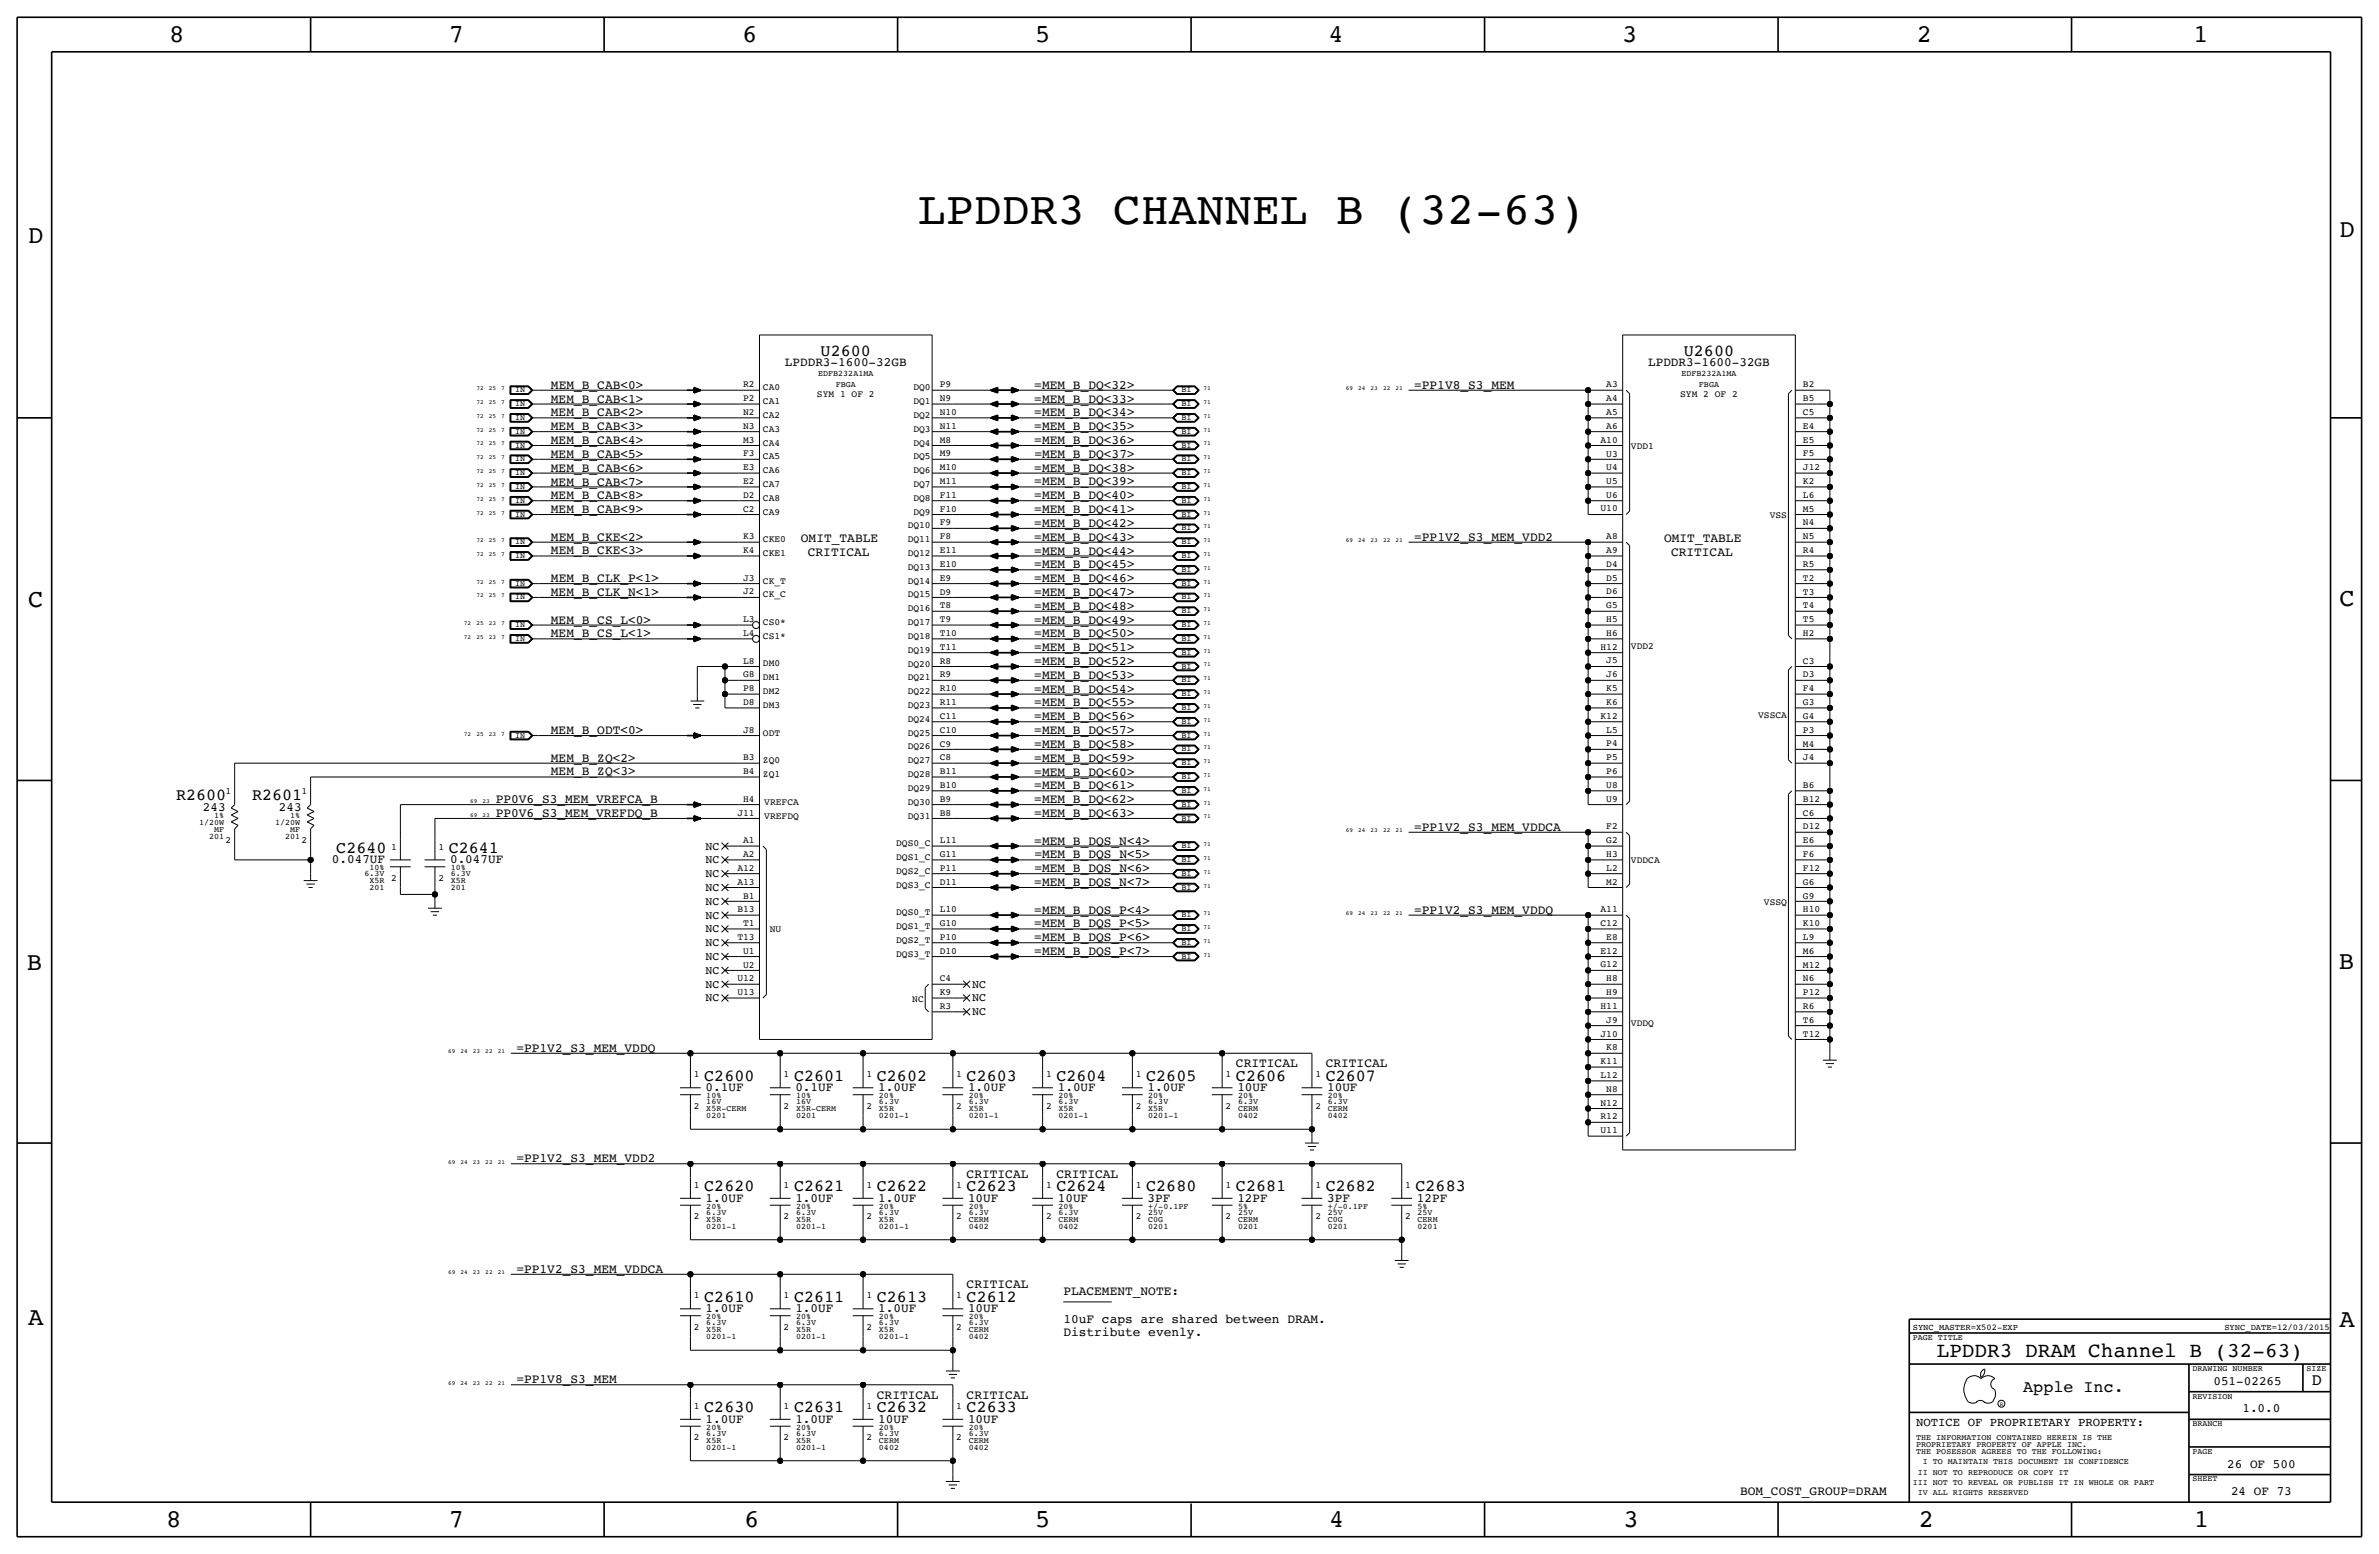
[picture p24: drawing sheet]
<svg xmlns="http://www.w3.org/2000/svg" width="875mm" height="572mm" viewBox="0 0 875 572" stroke-linecap="round" stroke-linejoin="round" font-family="sans-serif">
<defs><g id="words">
<text font-size="17.1" x="337.8" y="82.6">LPDDR3 CHANNEL B (32-63)</text>
<g font-size="9.4">
<text x="62.2" y="15.5">8</text>
<text x="165.1" y="15.5">7</text>
<text x="273" y="15.5">6</text>
<text x="380.7" y="15.5">5</text>
<text x="488.7" y="15.5">4</text>
<text x="596.6" y="15.5">3</text>
<text x="705" y="15.5">2</text>
<text x="806.6" y="15.5">1</text>
<text x="10.4" y="89.4">D</text>
<text x="860.5" y="87.1">D</text>
<text x="10.4" y="223.3">C</text>
<text x="860.5" y="222.8">C</text>
<text x="9.9" y="356.6">B</text>
<text x="860.2" y="356.4">B</text>
<text x="10.4" y="487.4">A</text>
<text x="860.5" y="488.2">A</text>
<text x="61.2" y="561.6">8</text>
<text x="165.1" y="561.6">7</text>
<text x="273.8" y="561.6">6</text>
<text x="380.7" y="561.6">5</text>
<text x="488.9" y="561.6">4</text>
<text x="597.1" y="561.6">3</text>
<text x="705.8" y="561.6">2</text>
<text x="806.9" y="561.6">1</text>
</g>
<text font-size="7.7" x="712.4" y="499.1">LPDDR3 DRAM Channel B (32-63)</text>
<g font-size="6.2">
<text x="301.9" y="130.8">U2600</text>
<text x="619.4" y="130.8">U2600</text>
<text x="64.8" y="294.4">R2600</text>
<text x="92.7" y="294.4">R2601</text>
<text x="123.7" y="313.7">C2640</text>
<text x="165" y="313.7">C2641</text>
<text x="259" y="397.5">C2600</text>
<text x="292" y="397.5">C2601</text>
<text x="322.5" y="397.5">C2602</text>
<text x="355.5" y="397.5">C2603</text>
<text x="388.6" y="397.5">C2604</text>
<text x="421.6" y="397.5">C2605</text>
<text x="454.6" y="397.5">C2606</text>
<text x="487.6" y="397.5">C2607</text>
<text x="259" y="438.1">C2620</text>
<text x="292" y="438.1">C2621</text>
<text x="322.5" y="438.1">C2622</text>
<text x="355.5" y="438.1">C2623</text>
<text x="388.6" y="438.1">C2624</text>
<text x="421.6" y="438.1">C2680</text>
<text x="454.6" y="438.1">C2681</text>
<text x="487.6" y="438.1">C2682</text>
<text x="520.6" y="438.1">C2683</text>
<text x="259" y="478.8">C2610</text>
<text x="292" y="478.8">C2611</text>
<text x="322.5" y="478.8">C2613</text>
<text x="355.5" y="478.8">C2612</text>
<text x="850.3" y="509.3">D</text>
<text x="744.2" y="511.8">Apple Inc.</text>
<text x="259" y="519.4">C2630</text>
<text x="292" y="519.4">C2631</text>
<text x="322.5" y="519.4">C2632</text>
<text x="355.5" y="519.4">C2633</text>
</g>
<g font-size="4.7">
<text x="288.7" y="134.6">LPDDR3-1600-32GB</text>
<text x="606.2" y="134.6">LPDDR3-1600-32GB</text>
<text x="202.6" y="142.9">MEM_B_CAB&lt;0&gt;</text>
<text x="380.4" y="143">=MEM_B_DQ&lt;32&gt;</text>
<text x="520.1" y="142.9">=PP1V8_S3_MEM</text>
<text x="202.6" y="148.1">MEM_B_CAB&lt;1&gt;</text>
<text x="380.4" y="148.1">=MEM_B_DQ&lt;33&gt;</text>
<text x="202.6" y="153.2">MEM_B_CAB&lt;2&gt;</text>
<text x="380.4" y="153.2">=MEM_B_DQ&lt;34&gt;</text>
<text x="202.6" y="158.2">MEM_B_CAB&lt;3&gt;</text>
<text x="380.4" y="158.2">=MEM_B_DQ&lt;35&gt;</text>
<text x="202.6" y="163.3">MEM_B_CAB&lt;4&gt;</text>
<text x="380.4" y="163.3">=MEM_B_DQ&lt;36&gt;</text>
<text x="202.6" y="173.5">MEM_B_CAB&lt;6&gt;</text>
<text x="202.6" y="168.4">MEM_B_CAB&lt;5&gt;</text>
<text x="380.4" y="173.5">=MEM_B_DQ&lt;38&gt;</text>
<text x="380.4" y="168.3">=MEM_B_DQ&lt;37&gt;</text>
<text x="202.6" y="178.6">MEM_B_CAB&lt;7&gt;</text>
<text x="380.4" y="178.5">=MEM_B_DQ&lt;39&gt;</text>
<text x="202.6" y="183.6">MEM_B_CAB&lt;8&gt;</text>
<text x="380.4" y="183.6">=MEM_B_DQ&lt;40&gt;</text>
<text x="202.6" y="188.7">MEM_B_CAB&lt;9&gt;</text>
<text x="380.4" y="188.7">=MEM_B_DQ&lt;41&gt;</text>
<text x="380.4" y="193.8">=MEM_B_DQ&lt;42&gt;</text>
<text x="202.6" y="203.9">MEM_B_CKE&lt;3&gt;</text>
<text x="202.6" y="198.8">MEM_B_CKE&lt;2&gt;</text>
<text x="294.6" y="199.4">OMIT_TABLE</text>
<text x="380.4" y="198.9">=MEM_B_DQ&lt;43&gt;</text>
<text x="380.4" y="203.9">=MEM_B_DQ&lt;44&gt;</text>
<text x="520.1" y="198.8">=PP1V2_S3_MEM_VDD2</text>
<text x="612.1" y="199.4">OMIT_TABLE</text>
<text x="297.1" y="204.5">CRITICAL</text>
<text x="380.4" y="209">=MEM_B_DQ&lt;45&gt;</text>
<text x="614.6" y="204.5">CRITICAL</text>
<text x="202.6" y="214.1">MEM_B_CLK_P&lt;1&gt;</text>
<text x="380.4" y="214.1">=MEM_B_DQ&lt;46&gt;</text>
<text x="202.6" y="219.2">MEM_B_CLK_N&lt;1&gt;</text>
<text x="380.4" y="219.2">=MEM_B_DQ&lt;47&gt;</text>
<text x="380.4" y="224.3">=MEM_B_DQ&lt;48&gt;</text>
<text x="202.6" y="229.4">MEM_B_CS_L&lt;0&gt;</text>
<text x="380.4" y="229.3">=MEM_B_DQ&lt;49&gt;</text>
<text x="202.6" y="234.4">MEM_B_CS_L&lt;1&gt;</text>
<text x="380.4" y="234.4">=MEM_B_DQ&lt;50&gt;</text>
<text x="380.4" y="239.5">=MEM_B_DQ&lt;51&gt;</text>
<text x="380.4" y="244.6">=MEM_B_DQ&lt;52&gt;</text>
<text x="380.4" y="249.7">=MEM_B_DQ&lt;53&gt;</text>
<text x="380.4" y="254.7">=MEM_B_DQ&lt;54&gt;</text>
<text x="380.4" y="259.8">=MEM_B_DQ&lt;55&gt;</text>
<text x="202.6" y="269.9">MEM_B_ODT&lt;0&gt;</text>
<text x="380.4" y="264.9">=MEM_B_DQ&lt;56&gt;</text>
<text x="380.4" y="270">=MEM_B_DQ&lt;57&gt;</text>
<text x="380.4" y="275">=MEM_B_DQ&lt;58&gt;</text>
<text x="202.6" y="280.1">MEM_B_ZQ&lt;2&gt;</text>
<text x="380.4" y="280.1">=MEM_B_DQ&lt;59&gt;</text>
<text x="202.6" y="285.2">MEM_B_ZQ&lt;3&gt;</text>
<text x="380.4" y="285.2">=MEM_B_DQ&lt;60&gt;</text>
<text x="380.4" y="290.3">=MEM_B_DQ&lt;61&gt;</text>
<text x="74.6" y="298.2">243</text>
<text x="102.6" y="298.2">243</text>
<text x="182.3" y="295.4">PP0V6_S3_MEM_VREFCA_B</text>
<text x="380.4" y="295.4">=MEM_B_DQ&lt;62&gt;</text>
<text x="182.3" y="300.5">PP0V6_S3_MEM_VREFDQ_B</text>
<text x="380.4" y="300.4">=MEM_B_DQ&lt;63&gt;</text>
<text x="520.1" y="305.6">=PP1V2_S3_MEM_VDDCA</text>
<text x="380.4" y="310.6">=MEM_B_DQS_N&lt;4&gt;</text>
<text x="122.1" y="317.5">0.047UF</text>
<text x="165.6" y="317.5">0.047UF</text>
<text x="380.4" y="315.7">=MEM_B_DQS_N&lt;5&gt;</text>
<text x="380.4" y="320.7">=MEM_B_DQS_N&lt;6&gt;</text>
<text x="380.4" y="325.8">=MEM_B_DQS_N&lt;7&gt;</text>
<text x="380.4" y="336">=MEM_B_DQS_P&lt;4&gt;</text>
<text x="520.1" y="336">=PP1V2_S3_MEM_VDDQ</text>
<text x="380.4" y="341.1">=MEM_B_DQS_P&lt;5&gt;</text>
<text x="380.4" y="346.1">=MEM_B_DQS_P&lt;6&gt;</text>
<text x="380.4" y="351.2">=MEM_B_DQS_P&lt;7&gt;</text>
<text x="189.9" y="386.8">=PP1V2_S3_MEM_VDDQ</text>
<text x="454.6" y="392.4">CRITICAL</text>
<text x="487.6" y="392.4">CRITICAL</text>
<text x="259.5" y="401.3">0.1UF</text>
<text x="292.6" y="401.3">0.1UF</text>
<text x="323" y="401.3">1.0UF</text>
<text x="356.1" y="401.3">1.0UF</text>
<text x="389.1" y="401.3">1.0UF</text>
<text x="422.1" y="401.3">1.0UF</text>
<text x="455.1" y="401.3">10UF</text>
<text x="488.1" y="401.3">10UF</text>
<text x="189.9" y="427.4">=PP1V2_S3_MEM_VDD2</text>
<text x="355.5" y="433.1">CRITICAL</text>
<text x="388.6" y="433.1">CRITICAL</text>
<text x="259.5" y="442">1.0UF</text>
<text x="292.6" y="442">1.0UF</text>
<text x="323" y="442">1.0UF</text>
<text x="356.1" y="442">10UF</text>
<text x="389.1" y="442">10UF</text>
<text x="422.1" y="442">3PF</text>
<text x="455.1" y="442">12PF</text>
<text x="488.1" y="442">3PF</text>
<text x="521.2" y="442">12PF</text>
<text x="189.9" y="468.1">=PP1V2_S3_MEM_VDDCA</text>
<text x="355.5" y="473.7">CRITICAL</text>
<text x="391.1" y="476.2">PLACEMENT_NOTE:</text>
<text x="259.5" y="482.6">1.0UF</text>
<text x="292.6" y="482.6">1.0UF</text>
<text x="323" y="482.6">1.0UF</text>
<text x="356.1" y="482.6">10UF</text>
<text x="391.1" y="486.4">10uF caps are shared between DRAM.</text>
<text x="391.1" y="491.5">Distribute evenly.</text>
<text x="189.9" y="508.7">=PP1V8_S3_MEM</text>
<text x="814.1" y="509.3">051-02265</text>
<text x="322.5" y="514.4">CRITICAL</text>
<text x="355.5" y="514.4">CRITICAL</text>
<text x="824.8" y="519.4">1.0.0</text>
<text x="259.5" y="523.2">1.0UF</text>
<text x="292.6" y="523.2">1.0UF</text>
<text x="323" y="523.2">10UF</text>
<text x="356.1" y="523.2">10UF</text>
<text x="819.2" y="539.8">26 OF 500</text>
<text x="640" y="549.9">BOM_COST_GROUP=DRAM</text>
<text x="820.6" y="549.9">24 OF 73</text>
</g>
<text font-size="4.5" x="704.8" y="524.5">NOTICE OF PROPRIETARY PROPERTY:</text>
<g font-size="4.3">
<text x="259.5" y="312.4">NC</text>
<text x="259.5" y="317.5">NC</text>
<text x="259.5" y="322.6">NC</text>
<text x="259.5" y="327.7">NC</text>
<text x="259.5" y="332.7">NC</text>
<text x="259.5" y="337.8">NC</text>
<text x="259.5" y="342.9">NC</text>
<text x="259.5" y="348">NC</text>
<text x="259.5" y="353.1">NC</text>
<text x="259.5" y="358.1">NC</text>
<text x="259.5" y="363.2">NC</text>
<text x="357.6" y="363.2">NC</text>
<text x="259.5" y="368.3">NC</text>
<text x="357.6" y="368.3">NC</text>
<text x="357.6" y="373.4">NC</text>
</g>
<g font-size="3.5">
<text x="273.3" y="142.4">R2</text>
<text x="280.6" y="143.5">CA0</text>
<text x="336" y="143.5">DQ0</text>
<text x="345.6" y="142.4">P9</text>
<text x="590.8" y="142.5">A3</text>
<text x="663.1" y="142.4">B2</text>
<text x="273.3" y="147.5">P2</text>
<text x="280.6" y="148.6">CA1</text>
<text x="300.5" y="146.1">SYM 1 OF 2</text>
<text x="336" y="148.6">DQ1</text>
<text x="345.6" y="147.5">N9</text>
<text x="590.8" y="147.6">A4</text>
<text x="618" y="146.1">SYM 2 OF 2</text>
<text x="663.1" y="147.5">B5</text>
<text x="273.3" y="152.6">N2</text>
<text x="280.6" y="153.7">CA2</text>
<text x="336" y="153.7">DQ2</text>
<text x="345.6" y="152.6">N10</text>
<text x="590.8" y="152.6">A5</text>
<text x="663.1" y="152.6">C5</text>
<text x="273.3" y="157.7">N3</text>
<text x="280.6" y="158.8">CA3</text>
<text x="336" y="158.8">DQ3</text>
<text x="345.6" y="157.7">N11</text>
<text x="590.8" y="157.7">A6</text>
<text x="663.1" y="157.7">E4</text>
<text x="273.3" y="167.8">F3</text>
<text x="273.3" y="162.7">M3</text>
<text x="280.6" y="163.8">CA4</text>
<text x="336" y="163.9">DQ4</text>
<text x="345.6" y="167.8">M9</text>
<text x="345.6" y="162.8">M8</text>
<text x="588.7" y="162.8">A10</text>
<text x="590.8" y="167.9">U3</text>
<text x="599.9" y="165.1">VDD1</text>
<text x="663.1" y="167.8">F5</text>
<text x="663.1" y="162.8">E5</text>
<text x="273.3" y="172.9">E3</text>
<text x="280.6" y="174">CA6</text>
<text x="280.6" y="168.9">CA5</text>
<text x="336" y="168.9">DQ5</text>
<text x="345.6" y="172.9">M10</text>
<text x="590.8" y="173">U4</text>
<text x="663.1" y="172.9">J12</text>
<text x="273.3" y="178">E2</text>
<text x="280.6" y="179.1">CA7</text>
<text x="336" y="174">DQ6</text>
<text x="336" y="179.1">DQ7</text>
<text x="345.6" y="178">M11</text>
<text x="590.8" y="178.1">U5</text>
<text x="663.1" y="178">K2</text>
<text x="273.3" y="183.1">D2</text>
<text x="280.6" y="184.1">CA8</text>
<text x="336" y="184.2">DQ8</text>
<text x="345.6" y="183.1">F11</text>
<text x="590.8" y="183.1">U6</text>
<text x="663.1" y="183.1">L6</text>
<text x="273.3" y="188.1">C2</text>
<text x="280.6" y="189.2">CA9</text>
<text x="336" y="189.3">DQ9</text>
<text x="345.6" y="188.2">F10</text>
<text x="588.7" y="188.1">U10</text>
<text x="650.9" y="190.5">VSS</text>
<text x="663.1" y="188.2">M5</text>
<text x="333.9" y="194.3">DQ10</text>
<text x="345.6" y="193.2">F9</text>
<text x="663.1" y="193.3">N4</text>
<text x="273.3" y="203.4">K4</text>
<text x="273.3" y="198.3">K3</text>
<text x="280.6" y="199.4">CKE0</text>
<text x="333.9" y="199.4">DQ11</text>
<text x="345.6" y="203.4">E11</text>
<text x="345.6" y="198.3">F8</text>
<text x="590.8" y="203.3">A9</text>
<text x="590.8" y="198.3">A8</text>
<text x="663.1" y="203.4">R4</text>
<text x="663.1" y="198.3">N5</text>
<text x="280.6" y="204.5">CKE1</text>
<text x="333.9" y="209.5">DQ13</text>
<text x="333.9" y="204.5">DQ12</text>
<text x="345.6" y="208.5">E10</text>
<text x="590.8" y="208.4">D4</text>
<text x="663.1" y="208.5">R5</text>
<text x="273.3" y="213.5">J3</text>
<text x="280.6" y="214.6">CK_T</text>
<text x="333.9" y="214.6">DQ14</text>
<text x="345.6" y="213.6">E9</text>
<text x="590.8" y="213.5">D5</text>
<text x="663.1" y="213.6">T2</text>
<text x="273.3" y="218.6">J2</text>
<text x="280.6" y="219.7">CK_C</text>
<text x="333.9" y="219.7">DQ15</text>
<text x="345.6" y="218.6">D9</text>
<text x="590.8" y="218.6">D6</text>
<text x="663.1" y="218.7">T3</text>
<text x="333.9" y="224.8">DQ16</text>
<text x="345.6" y="223.7">T8</text>
<text x="590.8" y="223.7">G5</text>
<text x="663.1" y="223.7">T4</text>
<text x="273.3" y="233.9">L4</text>
<text x="273.3" y="228.8">L3</text>
<text x="280.6" y="229.9">CS0*</text>
<text x="333.9" y="229.9">DQ17</text>
<text x="345.6" y="233.9">T10</text>
<text x="345.6" y="228.8">T9</text>
<text x="590.8" y="233.8">H6</text>
<text x="590.8" y="228.8">H5</text>
<text x="663.1" y="233.9">H2</text>
<text x="663.1" y="228.8">T5</text>
<text x="280.6" y="234.9">CS1*</text>
<text x="333.9" y="235">DQ18</text>
<text x="345.6" y="239">T11</text>
<text x="588.7" y="238.9">H12</text>
<text x="599.9" y="238.8">VDD2</text>
<text x="273.3" y="244">L8</text>
<text x="280.6" y="245.1">DM0</text>
<text x="333.9" y="240">DQ19</text>
<text x="333.9" y="245.1">DQ20</text>
<text x="345.6" y="244.1">R8</text>
<text x="590.8" y="244">J5</text>
<text x="663.1" y="244.1">C3</text>
<text x="273.3" y="249.1">G8</text>
<text x="280.6" y="250.2">DM1</text>
<text x="333.9" y="250.2">DQ21</text>
<text x="345.6" y="249.1">R9</text>
<text x="590.8" y="249.1">J6</text>
<text x="663.1" y="249.1">D3</text>
<text x="273.3" y="254.2">P8</text>
<text x="280.6" y="255.3">DM2</text>
<text x="333.9" y="255.3">DQ22</text>
<text x="345.6" y="254.2">R10</text>
<text x="590.8" y="254.2">K5</text>
<text x="663.1" y="254.2">F4</text>
<text x="273.3" y="259.3">D8</text>
<text x="280.6" y="260.3">DM3</text>
<text x="333.9" y="260.4">DQ23</text>
<text x="345.6" y="259.3">R11</text>
<text x="590.8" y="259.2">K6</text>
<text x="663.1" y="259.3">G3</text>
<text x="273.3" y="269.5">J8</text>
<text x="333.9" y="265.5">DQ24</text>
<text x="345.6" y="269.5">C10</text>
<text x="345.6" y="264.4">C11</text>
<text x="588.7" y="264.3">K12</text>
<text x="590.8" y="269.4">L5</text>
<text x="646.7" y="264.2">VSSCA</text>
<text x="663.1" y="269.5">P3</text>
<text x="663.1" y="264.4">G4</text>
<text x="280.6" y="270.5">ODT</text>
<text x="333.9" y="270.5">DQ25</text>
<text x="333.9" y="275.6">DQ26</text>
<text x="345.6" y="274.5">C9</text>
<text x="590.8" y="274.5">P4</text>
<text x="663.1" y="274.5">M4</text>
<text x="273.3" y="279.7">B3</text>
<text x="280.6" y="280.7">ZQ0</text>
<text x="333.9" y="280.7">DQ27</text>
<text x="345.6" y="279.6">C8</text>
<text x="590.8" y="279.6">P5</text>
<text x="663.1" y="279.6">J4</text>
<text x="273.3" y="284.7">B4</text>
<text x="280.6" y="285.8">ZQ1</text>
<text x="333.9" y="285.8">DQ28</text>
<text x="345.6" y="284.7">B11</text>
<text x="590.8" y="284.6">P6</text>
<text x="82.9" y="292.1">1</text>
<text x="110.9" y="292.1">1</text>
<text x="333.9" y="290.9">DQ29</text>
<text x="345.6" y="289.8">B10</text>
<text x="590.8" y="289.7">U8</text>
<text x="663.1" y="289.8">B6</text>
<text x="271.2" y="300">J11</text>
<text x="273.3" y="294.9">H4</text>
<text x="281.1" y="295.9">VREFCA</text>
<text x="333.9" y="295.9">DQ30</text>
<text x="345.6" y="299.9">B8</text>
<text x="345.6" y="294.9">B9</text>
<text x="590.8" y="294.8">U9</text>
<text x="663.1" y="300">C6</text>
<text x="663.1" y="294.9">B12</text>
<text x="281.1" y="301">VREFDQ</text>
<text x="333.9" y="301">DQ31</text>
<text x="590.8" y="305">F2</text>
<text x="663.1" y="305">D12</text>
<text x="82.9" y="309.9">2</text>
<text x="110.9" y="309.9">2</text>
<text x="273.3" y="310.1">A1</text>
<text x="329.6" y="311.2">DQS0_C</text>
<text x="345.6" y="310.1">L11</text>
<text x="590.8" y="310.1">G2</text>
<text x="663.1" y="310.1">E6</text>
<text x="143.9" y="312.4">1</text>
<text x="161.2" y="312.4">1</text>
<text x="273.3" y="315.2">A2</text>
<text x="329.6" y="316.2">DQS1_C</text>
<text x="345.6" y="315.2">G11</text>
<text x="590.8" y="315.1">H3</text>
<text x="599.9" y="317.5">VDDCA</text>
<text x="663.1" y="315.2">F6</text>
<text x="143.9" y="323.9">2</text>
<text x="161.2" y="323.9">2</text>
<text x="271.2" y="320.3">A12</text>
<text x="329.6" y="321.3">DQS2_C</text>
<text x="345.6" y="320.3">P11</text>
<text x="590.8" y="320.2">L2</text>
<text x="663.1" y="320.3">F12</text>
<text x="271.2" y="325.4">A13</text>
<text x="329.6" y="326.4">DQS3_C</text>
<text x="345.6" y="325.4">D11</text>
<text x="590.8" y="325.3">M2</text>
<text x="663.1" y="325.4">G6</text>
<text x="271.2" y="335.5">B13</text>
<text x="273.3" y="330.4">B1</text>
<text x="345.6" y="335.5">L10</text>
<text x="588.7" y="335.5">A11</text>
<text x="648.8" y="332.7">VSSQ</text>
<text x="663.1" y="335.5">H10</text>
<text x="663.1" y="330.4">G9</text>
<text x="273.3" y="340.6">T1</text>
<text x="329.6" y="341.7">DQS1_T</text>
<text x="329.6" y="336.6">DQS0_T</text>
<text x="345.6" y="340.6">G10</text>
<text x="588.7" y="340.5">C12</text>
<text x="663.1" y="340.6">K10</text>
<text x="271.2" y="345.7">T13</text>
<text x="283.1" y="342.7">NU</text>
<text x="329.6" y="346.7">DQS2_T</text>
<text x="345.6" y="345.7">P10</text>
<text x="590.8" y="345.6">E8</text>
<text x="663.1" y="345.7">L9</text>
<text x="273.3" y="350.8">U1</text>
<text x="329.6" y="351.8">DQS3_T</text>
<text x="345.6" y="350.8">D10</text>
<text x="588.7" y="350.7">E12</text>
<text x="663.1" y="350.8">M6</text>
<text x="273.3" y="355.8">U2</text>
<text x="588.7" y="355.8">G12</text>
<text x="663.1" y="355.8">M12</text>
<text x="271.2" y="360.9">U12</text>
<text x="345.6" y="366">K9</text>
<text x="345.6" y="360.9">C4</text>
<text x="590.8" y="365.9">H9</text>
<text x="590.8" y="360.9">H8</text>
<text x="663.1" y="360.9">N6</text>
<text x="271.2" y="366">U13</text>
<text x="335.6" y="368.3">NC</text>
<text x="345.6" y="371.1">R3</text>
<text x="588.7" y="371">H11</text>
<text x="663.1" y="371.1">R6</text>
<text x="663.1" y="366">P12</text>
<text x="590.8" y="376.1">J9</text>
<text x="599.9" y="377.2">VDDQ</text>
<text x="663.1" y="376.2">T6</text>
<text x="588.7" y="381.2">J10</text>
<text x="663.1" y="381.3">T12</text>
<text x="590.8" y="386.3">K8</text>
<text x="588.7" y="391.3">K11</text>
<text x="255.2" y="396.2">1</text>
<text x="288.2" y="396.2">1</text>
<text x="318.7" y="396.2">1</text>
<text x="351.7" y="396.2">1</text>
<text x="384.8" y="396.2">1</text>
<text x="417.8" y="396.2">1</text>
<text x="450.8" y="396.2">1</text>
<text x="483.8" y="396.2">1</text>
<text x="588.7" y="396.4">L12</text>
<text x="590.8" y="401.5">N8</text>
<text x="255.2" y="407.7">2</text>
<text x="288.2" y="407.7">2</text>
<text x="318.7" y="407.7">2</text>
<text x="351.7" y="407.7">2</text>
<text x="384.8" y="407.7">2</text>
<text x="417.8" y="407.7">2</text>
<text x="450.8" y="407.7">2</text>
<text x="483.8" y="407.7">2</text>
<text x="588.7" y="406.6">N12</text>
<text x="588.7" y="411.7">R12</text>
<text x="588.7" y="416.8">U11</text>
<text x="255.2" y="436.9">1</text>
<text x="288.2" y="436.9">1</text>
<text x="318.7" y="436.9">1</text>
<text x="351.7" y="436.9">1</text>
<text x="384.8" y="436.9">1</text>
<text x="417.8" y="436.9">1</text>
<text x="450.8" y="436.9">1</text>
<text x="483.8" y="436.9">1</text>
<text x="516.8" y="436.9">1</text>
<text x="255.2" y="448.3">2</text>
<text x="288.2" y="448.3">2</text>
<text x="318.7" y="448.3">2</text>
<text x="351.7" y="448.3">2</text>
<text x="384.8" y="448.3">2</text>
<text x="417.8" y="448.3">2</text>
<text x="450.8" y="448.3">2</text>
<text x="483.8" y="448.3">2</text>
<text x="516.8" y="448.3">2</text>
<text x="255.2" y="477.5">1</text>
<text x="288.2" y="477.5">1</text>
<text x="318.7" y="477.5">1</text>
<text x="351.7" y="477.5">1</text>
<text x="255.2" y="488.9">2</text>
<text x="288.2" y="488.9">2</text>
<text x="318.7" y="488.9">2</text>
<text x="351.7" y="488.9">2</text>
<text x="255.2" y="518.2">1</text>
<text x="288.2" y="518.2">1</text>
<text x="318.7" y="518.2">1</text>
<text x="351.7" y="518.2">1</text>
<text x="255.2" y="529.6">2</text>
<text x="288.2" y="529.6">2</text>
<text x="318.7" y="529.6">2</text>
<text x="351.7" y="529.6">2</text>
</g>
<g font-size="3.2">
<text x="703.5" y="488.9">SYNC_MASTER=X502-EXP</text>
<text x="818.1" y="488.9">SYNC_DATE=12/03/2015</text>
</g>
<g font-size="3.1">
<text x="300.9" y="138.4">EDFB232A1MA</text>
<text x="307.4" y="142.2">FBGA</text>
<text x="618.4" y="138.4">EDFB232A1MA</text>
<text x="624.9" y="142.2">FBGA</text>
<text x="189.4" y="149.4">IN</text>
<text x="189.4" y="144.3">IN</text>
<text x="434.5" y="149.4">BI</text>
<text x="434.5" y="144.3">BI</text>
<text x="189.4" y="154.4">IN</text>
<text x="434.5" y="154.4">BI</text>
<text x="189.4" y="159.5">IN</text>
<text x="434.5" y="159.5">BI</text>
<text x="189.4" y="164.6">IN</text>
<text x="434.5" y="164.6">BI</text>
<text x="189.4" y="169.7">IN</text>
<text x="434.5" y="169.7">BI</text>
<text x="189.4" y="179.8">IN</text>
<text x="189.4" y="174.8">IN</text>
<text x="434.5" y="179.8">BI</text>
<text x="434.5" y="174.8">BI</text>
<text x="189.4" y="184.9">IN</text>
<text x="434.5" y="184.9">BI</text>
<text x="189.4" y="190">IN</text>
<text x="434.5" y="190">BI</text>
<text x="434.5" y="195.1">BI</text>
<text x="189.4" y="200.2">IN</text>
<text x="434.5" y="200.2">BI</text>
<text x="189.4" y="205.2">IN</text>
<text x="434.5" y="205.2">BI</text>
<text x="189.4" y="215.4">IN</text>
<text x="434.5" y="210.3">BI</text>
<text x="434.5" y="215.4">BI</text>
<text x="189.4" y="220.5">IN</text>
<text x="434.5" y="220.5">BI</text>
<text x="434.5" y="225.6">BI</text>
<text x="189.4" y="230.6">IN</text>
<text x="434.5" y="230.6">BI</text>
<text x="189.4" y="235.7">IN</text>
<text x="434.5" y="235.7">BI</text>
<text x="434.5" y="240.8">BI</text>
<text x="434.5" y="245.9">BI</text>
<text x="434.5" y="251">BI</text>
<text x="434.5" y="256">BI</text>
<text x="434.5" y="261.1">BI</text>
<text x="434.5" y="266.2">BI</text>
<text x="189.4" y="271.3">IN</text>
<text x="434.5" y="271.3">BI</text>
<text x="434.5" y="276.4">BI</text>
<text x="434.5" y="281.4">BI</text>
<text x="434.5" y="286.5">BI</text>
<text x="434.5" y="291.6">BI</text>
<text x="434.5" y="296.7">BI</text>
<text x="73.3" y="303.5">1/20W</text>
<text x="78.8" y="301">1%</text>
<text x="101.2" y="303.5">1/20W</text>
<text x="106.7" y="301">1%</text>
<text x="434.5" y="301.8">BI</text>
<text x="77" y="308.6">201</text>
<text x="78.8" y="306.1">MF</text>
<text x="104.9" y="308.6">201</text>
<text x="106.7" y="306.1">MF</text>
<text x="434.5" y="311.9">BI</text>
<text x="434.5" y="317">BI</text>
<text x="134" y="322.3">6.3V</text>
<text x="135.9" y="320">10%</text>
<text x="165.8" y="322.3">6.3V</text>
<text x="165.8" y="320">10%</text>
<text x="434.5" y="322.1">BI</text>
<text x="135.9" y="327.4">201</text>
<text x="135.9" y="324.9">X5R</text>
<text x="165.8" y="327.4">201</text>
<text x="165.8" y="324.9">X5R</text>
<text x="434.5" y="327.2">BI</text>
<text x="434.5" y="337.3">BI</text>
<text x="434.5" y="342.4">BI</text>
<text x="434.5" y="347.5">BI</text>
<text x="434.5" y="352.6">BI</text>
<text x="259.8" y="406.1">16V</text>
<text x="259.8" y="403.9">10%</text>
<text x="292.8" y="406.1">16V</text>
<text x="292.8" y="403.9">10%</text>
<text x="323.3" y="406.1">6.3V</text>
<text x="323.3" y="403.9">20%</text>
<text x="356.3" y="406.1">6.3V</text>
<text x="356.3" y="403.9">20%</text>
<text x="389.3" y="406.1">6.3V</text>
<text x="389.3" y="403.9">20%</text>
<text x="422.4" y="406.1">6.3V</text>
<text x="422.4" y="403.9">20%</text>
<text x="455.4" y="406.1">6.3V</text>
<text x="455.4" y="403.9">20%</text>
<text x="488.4" y="406.1">6.3V</text>
<text x="488.4" y="403.9">20%</text>
<text x="259.8" y="411.2">0201</text>
<text x="259.8" y="408.7">X5R-CERM</text>
<text x="292.8" y="411.2">0201</text>
<text x="292.8" y="408.7">X5R-CERM</text>
<text x="323.3" y="411.2">0201-1</text>
<text x="323.3" y="408.7">X5R</text>
<text x="356.3" y="411.2">0201-1</text>
<text x="356.3" y="408.7">X5R</text>
<text x="389.3" y="411.2">0201-1</text>
<text x="389.3" y="408.7">X5R</text>
<text x="422.4" y="411.2">0201-1</text>
<text x="422.4" y="408.7">X5R</text>
<text x="455.4" y="411.2">0402</text>
<text x="455.4" y="408.7">CERM</text>
<text x="488.4" y="411.2">0402</text>
<text x="488.4" y="408.7">CERM</text>
<text x="259.8" y="449.3">X5R</text>
<text x="259.8" y="446.8">6.3V</text>
<text x="259.8" y="444.5">20%</text>
<text x="292.8" y="449.3">X5R</text>
<text x="292.8" y="446.8">6.3V</text>
<text x="292.8" y="444.5">20%</text>
<text x="323.3" y="449.3">X5R</text>
<text x="323.3" y="446.8">6.3V</text>
<text x="323.3" y="444.5">20%</text>
<text x="356.3" y="449.3">CERM</text>
<text x="356.3" y="446.8">6.3V</text>
<text x="356.3" y="444.5">20%</text>
<text x="389.3" y="449.3">CERM</text>
<text x="389.3" y="446.8">6.3V</text>
<text x="389.3" y="444.5">20%</text>
<text x="422.4" y="449.3">C0G</text>
<text x="422.4" y="446.8">25V</text>
<text x="422.4" y="444.5">+/-0.1PF</text>
<text x="455.4" y="449.3">CERM</text>
<text x="455.4" y="446.8">25V</text>
<text x="455.4" y="444.5">5%</text>
<text x="488.4" y="449.3">C0G</text>
<text x="488.4" y="446.8">25V</text>
<text x="488.4" y="444.5">+/-0.1PF</text>
<text x="521.4" y="449.3">CERM</text>
<text x="521.4" y="446.8">25V</text>
<text x="521.4" y="444.5">5%</text>
<text x="259.8" y="451.9">0201-1</text>
<text x="292.8" y="451.9">0201-1</text>
<text x="323.3" y="451.9">0201-1</text>
<text x="356.3" y="451.9">0402</text>
<text x="389.3" y="451.9">0402</text>
<text x="422.4" y="451.9">0201</text>
<text x="455.4" y="451.9">0201</text>
<text x="488.4" y="451.9">0201</text>
<text x="521.4" y="451.9">0201</text>
<text x="259.8" y="485.1">20%</text>
<text x="292.8" y="485.1">20%</text>
<text x="323.3" y="485.1">20%</text>
<text x="356.3" y="485.1">20%</text>
<text x="259.8" y="490">X5R</text>
<text x="259.8" y="487.4">6.3V</text>
<text x="292.8" y="490">X5R</text>
<text x="292.8" y="487.4">6.3V</text>
<text x="323.3" y="490">X5R</text>
<text x="323.3" y="487.4">6.3V</text>
<text x="356.3" y="490">CERM</text>
<text x="356.3" y="487.4">6.3V</text>
<text x="259.8" y="492.5">0201-1</text>
<text x="292.8" y="492.5">0201-1</text>
<text x="323.3" y="492.5">0201-1</text>
<text x="356.3" y="492.5">0402</text>
<text x="703.5" y="492.8">PAGE TITLE</text>
<text x="806.4" y="504.2">DRAWING NUMBER</text>
<text x="848.3" y="504.2">SIZE</text>
<text x="806.4" y="514.3">REVISION</text>
<text x="259.8" y="525.8">20%</text>
<text x="292.8" y="525.8">20%</text>
<text x="323.3" y="525.8">20%</text>
<text x="356.3" y="525.8">20%</text>
<text x="806.4" y="524.5">BRANCH</text>
<text x="259.8" y="533.1">0201-1</text>
<text x="259.8" y="530.6">X5R</text>
<text x="259.8" y="528.1">6.3V</text>
<text x="292.8" y="533.1">0201-1</text>
<text x="292.8" y="530.6">X5R</text>
<text x="292.8" y="528.1">6.3V</text>
<text x="323.3" y="533.1">0402</text>
<text x="323.3" y="530.6">CERM</text>
<text x="323.3" y="528.1">6.3V</text>
<text x="356.3" y="533.1">0402</text>
<text x="356.3" y="530.6">CERM</text>
<text x="356.3" y="528.1">6.3V</text>
<text x="704.8" y="532.1">PROPRIETARY PROPERTY OF APPLE INC.</text>
<text x="704.8" y="529.6">THE INFORMATION CONTAINED HEREIN IS THE</text>
<text x="704.8" y="534.7">THE POSESSOR AGREES TO THE FOLLOWING:</text>
<text x="707.2" y="538.5">I TO MAINTAIN THIS DOCUMENT IN CONFIDENCE</text>
<text x="806.4" y="534.7">PAGE</text>
<text x="705.4" y="542.3">II NOT TO REPRODUCE OR COPY IT</text>
<text x="806.4" y="544.8">SHEET</text>
<text x="703.5" y="546.1">III NOT TO REVEAL OR PUBLISH IT IN WHOLE OR PART</text>
<text x="705.4" y="549.9">IV ALL RIGHTS RESERVED</text>
</g>
<g font-size="2.3">
<text x="175.2" y="143.5">72</text>
<text x="179.8" y="143.5">25</text>
<text x="184.4" y="143.5">7</text>
<text x="442.6" y="143.5">71</text>
<text x="495" y="143.5">69</text>
<text x="499.6" y="143.5">24</text>
<text x="504.1" y="143.5">23</text>
<text x="508.7" y="143.5">22</text>
<text x="513.3" y="143.5">21</text>
<text x="175.2" y="148.6">72</text>
<text x="179.8" y="148.6">25</text>
<text x="184.4" y="148.6">7</text>
<text x="442.6" y="148.6">71</text>
<text x="175.2" y="153.7">72</text>
<text x="179.8" y="153.7">25</text>
<text x="184.4" y="153.7">7</text>
<text x="442.6" y="153.7">71</text>
<text x="175.2" y="158.8">72</text>
<text x="179.8" y="158.8">25</text>
<text x="184.4" y="158.8">7</text>
<text x="442.6" y="158.8">71</text>
<text x="175.2" y="163.8">72</text>
<text x="179.8" y="163.8">25</text>
<text x="184.4" y="163.8">7</text>
<text x="442.6" y="163.8">71</text>
<text x="175.2" y="174">72</text>
<text x="175.2" y="168.9">72</text>
<text x="179.8" y="174">25</text>
<text x="179.8" y="168.9">25</text>
<text x="184.4" y="174">7</text>
<text x="184.4" y="168.9">7</text>
<text x="442.6" y="174">71</text>
<text x="442.6" y="168.9">71</text>
<text x="175.2" y="179.1">72</text>
<text x="179.8" y="179.1">25</text>
<text x="184.4" y="179.1">7</text>
<text x="442.6" y="179.1">71</text>
<text x="175.2" y="184.1">72</text>
<text x="179.8" y="184.1">25</text>
<text x="184.4" y="184.1">7</text>
<text x="442.6" y="184.1">71</text>
<text x="175.2" y="189.2">72</text>
<text x="179.8" y="189.2">25</text>
<text x="184.4" y="189.2">7</text>
<text x="442.6" y="189.2">71</text>
<text x="442.6" y="194.3">71</text>
<text x="175.2" y="199.4">72</text>
<text x="179.8" y="199.4">25</text>
<text x="184.4" y="199.4">7</text>
<text x="442.6" y="199.4">71</text>
<text x="495" y="199.4">69</text>
<text x="499.6" y="199.4">24</text>
<text x="504.1" y="199.4">23</text>
<text x="508.7" y="199.4">22</text>
<text x="513.3" y="199.4">21</text>
<text x="175.2" y="204.5">72</text>
<text x="179.8" y="204.5">25</text>
<text x="184.4" y="204.5">7</text>
<text x="442.6" y="209.5">71</text>
<text x="442.6" y="204.5">71</text>
<text x="175.2" y="214.6">72</text>
<text x="179.8" y="214.6">25</text>
<text x="184.4" y="214.6">7</text>
<text x="442.6" y="214.6">71</text>
<text x="175.2" y="219.7">72</text>
<text x="179.8" y="219.7">25</text>
<text x="184.4" y="219.7">7</text>
<text x="442.6" y="219.7">71</text>
<text x="442.6" y="224.8">71</text>
<text x="170.6" y="229.9">72</text>
<text x="175.2" y="229.9">25</text>
<text x="179.8" y="229.9">23</text>
<text x="184.4" y="229.9">7</text>
<text x="442.6" y="229.9">71</text>
<text x="170.6" y="234.9">72</text>
<text x="175.2" y="234.9">25</text>
<text x="179.8" y="234.9">23</text>
<text x="184.4" y="234.9">7</text>
<text x="442.6" y="234.9">71</text>
<text x="442.6" y="240">71</text>
<text x="442.6" y="245.1">71</text>
<text x="442.6" y="250.2">71</text>
<text x="442.6" y="255.3">71</text>
<text x="442.6" y="260.3">71</text>
<text x="442.6" y="265.4">71</text>
<text x="170.6" y="270.5">72</text>
<text x="175.2" y="270.5">25</text>
<text x="179.8" y="270.5">23</text>
<text x="184.4" y="270.5">7</text>
<text x="442.6" y="275.6">71</text>
<text x="442.6" y="270.5">71</text>
<text x="442.6" y="280.7">71</text>
<text x="442.6" y="285.8">71</text>
<text x="442.6" y="290.8">71</text>
<text x="172.9" y="295.4">69</text>
<text x="177.5" y="295.4">23</text>
<text x="442.6" y="295.9">71</text>
<text x="172.9" y="300.5">69</text>
<text x="177.5" y="300.5">23</text>
<text x="442.6" y="301">71</text>
<text x="442.6" y="311.2">71</text>
<text x="495" y="306.1">69</text>
<text x="499.6" y="306.1">24</text>
<text x="504.1" y="306.1">23</text>
<text x="508.7" y="306.1">22</text>
<text x="513.3" y="306.1">21</text>
<text x="442.6" y="316.2">71</text>
<text x="442.6" y="321.3">71</text>
<text x="442.6" y="326.4">71</text>
<text x="442.6" y="341.6">71</text>
<text x="442.6" y="336.6">71</text>
<text x="495" y="336.5">69</text>
<text x="499.6" y="336.5">24</text>
<text x="504.1" y="336.5">23</text>
<text x="508.7" y="336.5">22</text>
<text x="513.3" y="336.5">21</text>
<text x="442.6" y="346.7">71</text>
<text x="442.6" y="351.8">71</text>
<text x="164.8" y="387.3">69</text>
<text x="169.4" y="387.3">24</text>
<text x="173.9" y="387.3">23</text>
<text x="178.5" y="387.3">22</text>
<text x="183.1" y="387.3">21</text>
<text x="164.8" y="428">69</text>
<text x="169.4" y="428">24</text>
<text x="173.9" y="428">23</text>
<text x="178.5" y="428">22</text>
<text x="183.1" y="428">21</text>
<text x="164.8" y="468.6">69</text>
<text x="169.4" y="468.6">24</text>
<text x="173.9" y="468.6">23</text>
<text x="178.5" y="468.6">22</text>
<text x="183.1" y="468.6">21</text>
<text x="164.8" y="509.3">69</text>
<text x="169.4" y="509.3">24</text>
<text x="173.9" y="509.3">23</text>
<text x="178.5" y="509.3">22</text>
<text x="183.1" y="509.3">21</text>
</g>
<text font-size="2.2" x="735.5" y="516.9">R</text>
</g></defs>
<g fill="none" stroke="#000" stroke-width=".37">
<path d="M279.3 123.2v259.1zM279.3 123.2h63.5zM342.8 123.2v259.1zM596.8 123.2v299.7zM596.8 123.2h63.5zM660.3 123.2v299.7zM187.6 157.2v3.1zM187.6 152.1v3.1zM187.6 155.2h6.8zM187.6 147v3.2zM187.6 150.2h6.8zM187.6 141.9v3.2z"/>
<path d="M187.6 145.1h6.8zM187.6 157.2h6.8zM187.6 152.1h6.8zM187.6 147h6.8zM187.6 141.9h6.8zM187.7 157.3h6.7zM187.7 152.2h6.7zM187.7 147.1h6.7zM187.7 142h6.7zM187.7 157.3v2.9zM187.7 152.2v2.9zM187.7 155.1h6.7z"/>
<path d="M187.7 147.1v3zM187.7 150.1h6.7zM187.7 142v3zM187.7 145h6.7zM187.8 157.4v2.7zM187.8 152.3v2.7zM187.8 155h6.5zM187.8 147.2v2.8zM187.8 150h6.5zM187.8 142.1v2.8zM187.8 144.9h6.5zM187.8 157.4h6.5z"/>
<path d="M187.8 152.3h6.5zM187.8 147.2h6.5zM187.8 142.1h6.5zM187.9 157.5v2.5zM187.9 152.4v2.5zM187.9 154.9h6.4zM187.9 147.3v2.6zM187.9 149.9h6.4zM187.9 142.2v2.6zM187.9 144.8h6.4zM187.9 157.5h6.4zM187.9 152.4h6.4z"/>
<path d="M187.9 147.3h6.4zM187.9 142.2h6.4zM194.3 157.5l1.2 1.3zM194.3 152.4l1.2 1.3zM194.3 147.3l1.2 1.3zM194.3 142.2l1.2 1.3zM194.3 154.9l1.2-1.2zM194.3 149.9l1.2-1.3zM194.3 144.8l1.2-1.3zM194.3 155l1.4-1.3zM194.3 150l1.4-1.4zM194.3 144.9l1.4-1.4z"/>
<path d="M194.3 157.4l1.4 1.4zM194.3 152.3l1.4 1.4zM194.3 147.2l1.4 1.4zM194.3 142.1l1.4 1.4zM194.4 155.1l1.4-1.4zM194.4 150.1l1.4-1.5zM194.4 145l1.4-1.5zM194.4 157.3l1.4 1.5zM194.4 152.2l1.4 1.5zM194.4 147.1l1.4 1.5zM194.4 142l1.4 1.5zM194.4 157.2l1.6 1.6z"/>
<path d="M194.4 152.1l1.6 1.6zM194.4 147l1.6 1.6zM194.4 141.9l1.6 1.6zM194.4 155.2l1.6-1.5zM194.4 150.2l1.6-1.6zM194.4 145.1l1.6-1.6zM195.5 158.8h2.6zM195.5 153.7h2.6zM195.5 148.6h2.6zM195.5 143.5h2.6zM198.1 158.8h73.6zM198.1 153.7h73.6z"/>
<path d="M198.1 143.5h73.6zM198.1 148.6h73.6zM271.7 158.8h7.6zM271.7 148.6h7.6zM271.7 143.5h7.6zM271.7 153.7h7.6zM342.8 153.7h7.7zM342.8 158.8h7.7zM342.8 148.6h7.7zM342.8 143.5h7.7zM350.5 158.8h78.7zM350.5 153.7h78.7z"/>
<path d="M350.5 148.6h78.7zM350.5 143.5h78.7zM429.2 153.7h2.5zM429.2 148.6h2.5zM429.2 143.5h2.5zM429.2 158.8h2.5zM431.3 153.7l1.6 1.5zM431.3 148.6l1.6 1.6zM431.3 143.5l1.6 1.6zM431.3 158.7l1.6 1.6zM431.3 153.7l1.6-1.6zM431.3 148.6l1.6-1.6z"/>
<path d="M431.3 143.5l1.6-1.6zM431.3 158.8l1.6-1.6zM431.4 153.7l1.5 1.4zM431.4 148.6l1.5 1.5zM431.4 143.5l1.5 1.5zM431.4 158.8l1.5 1.4zM431.4 153.7l1.5-1.5zM431.4 148.6l1.5-1.5zM431.4 143.5l1.5-1.5zM431.4 158.8l1.5-1.5zM431.6 153.7l1.4-1.4zM431.6 148.6l1.4-1.4z"/>
<path d="M431.6 143.5l1.4-1.4zM431.6 158.8l1.4-1.4zM431.6 153.7l1.4 1.3zM431.6 148.6l1.4 1.4zM431.6 143.5l1.4 1.4zM431.6 158.8l1.4 1.3zM431.7 143.5l1.3-1.3zM431.7 158.8l1.3-1.3zM431.7 153.7l1.3 1.2zM431.7 148.6l1.3 1.3zM431.7 143.5l1.3 1.3zM431.7 158.7l1.3 1.3z"/>
<path d="M432.9 155.2h6.6zM432.9 150.2h6.6zM432.9 145.1h6.6zM432.9 152.1h6.6zM432.9 147h6.6zM432.9 141.9h6.6zM432.9 157.2h6.6zM432.9 155.1h6.6zM432.9 150.1h6.6zM432.9 145h6.6zM432.9 152.2h6.6zM432.9 147.1h6.6z"/>
<path d="M432.9 142h6.6zM432.9 157.3h6.6zM433 152.3h6.4zM433 147.2h6.4zM433 142.1h6.4zM433 157.4h6.4zM433 155h6.4zM433 150h6.4zM433 144.9h6.4zM433 152.4l-1.3 1.3zM433 147.3l-1.3 1.3zM433 154.9h6.4z"/>
<path d="M433 152.4h6.4zM433 149.9h6.4zM433 147.3h6.4zM433 144.8h6.4zM433 142.2h6.4zM433 157.5h6.4zM439.4 152.4l1.2 1.3zM439.4 147.3l1.2 1.3zM439.4 142.2l1.2 1.3zM439.4 157.5l1.2 1.3zM439.4 154.9l1.2-1.2zM439.4 149.9l1.2-1.3z"/>
<path d="M439.4 144.8l1.2-1.3zM439.4 155l1.4-1.3zM439.4 150l1.4-1.4zM439.4 144.9l1.4-1.4zM439.4 152.3l1.4 1.4zM439.4 147.2l1.4 1.4zM439.4 142.1l1.4 1.4zM439.4 157.4l1.4 1.4zM439.5 155.1l1.4-1.4zM439.5 150.1l1.4-1.5zM439.5 145l1.4-1.5zM439.5 152.2l1.4 1.5z"/>
<path d="M439.5 147.1l1.4 1.5zM439.5 142l1.4 1.5zM439.5 157.3l1.4 1.5zM439.5 152.1l1.6 1.6zM439.5 147l1.6 1.6zM439.5 141.9l1.6 1.6zM439.5 157.2l1.6 1.6zM439.5 155.2l1.6-1.5zM439.5 150.2l1.6-1.6zM439.5 145.1l1.6-1.6zM518.1 143.5h66zM584.1 143.5v5.1z"/>
<path d="M584.1 148.6v5.1zM584.1 153.7v5zM584.1 158.8v5zM584.1 143.5h5.1zM584.1 148.6h5.1zM584.1 153.7h5.1zM584.1 158.8h5.1zM589.2 148.6h7.6zM589.2 143.5h7.6zM589.2 158.8h7.6zM589.2 153.7h7.6zM598.1 143.5l1.3 1.3z"/>
<path d="M599.4 144.8v43.2zM657.8 144.8l1.3-1.3zM657.8 144.8v88.9zM660.3 153.7h7.7zM660.3 158.8h7.7zM660.3 148.6h7.7zM660.3 143.5h7.7zM668 158.8h5zM668 153.7h5zM668 148.6h5zM668 143.5h5zM673 158.8v5z"/>
<path d="M673 153.7v5zM673 148.6v5.1zM673 143.5v5.1zM187.6 177.5v3.1zM187.6 172.4v3.2zM187.6 175.6h6.8zM187.6 167.3v3.2zM187.6 170.5h6.8zM187.6 162.3v3.1zM187.6 165.4h6.8zM187.6 160.3h6.8zM187.6 177.5h6.8z"/>
<path d="M187.6 172.4h6.8zM187.6 167.3h6.8zM187.6 162.3h6.8zM187.7 177.6h6.7zM187.7 172.5h6.7zM187.7 167.4h6.7zM187.7 162.4h6.7zM187.7 177.6v2.9zM187.7 172.5v3zM187.7 175.5h6.7zM187.7 167.4v3zM187.7 170.4h6.7z"/>
<path d="M187.7 162.4v2.9zM187.7 165.3h6.7zM187.7 160.2h6.7zM187.8 177.7v2.7zM187.8 172.6v2.8zM187.8 175.4h6.5zM187.8 167.5v2.8zM187.8 170.3h6.5zM187.8 162.5v2.7zM187.8 165.2h6.5zM187.8 160.1h6.5zM187.8 177.7h6.5z"/>
<path d="M187.8 172.6h6.5zM187.8 167.5h6.5zM187.8 162.5h6.5zM187.9 177.8v2.5zM187.9 172.7v2.6zM187.9 175.3h6.4zM187.9 167.6v2.6zM187.9 170.2h6.4zM187.9 162.6v2.5zM187.9 165.1h6.4zM187.9 160h6.4zM187.9 177.8h6.4z"/>
<path d="M187.9 172.7h6.4zM187.9 167.6h6.4zM187.9 162.6h6.4zM194.3 177.8l1.2 1.3zM194.3 172.7l1.2 1.3zM194.3 167.6l1.2 1.3zM194.3 162.6l1.2 1.2zM194.3 175.3l1.2-1.3zM194.3 170.2l1.2-1.3zM194.3 165.1l1.2-1.3zM194.3 160l1.2-1.3zM194.3 175.4l1.4-1.4z"/>
<path d="M194.3 170.3l1.4-1.4zM194.3 165.2l1.4-1.4zM194.3 160.1l1.4-1.3zM194.3 177.7l1.4 1.4zM194.3 172.6l1.4 1.4zM194.3 167.5l1.4 1.4zM194.3 162.5l1.4 1.3zM194.4 175.5l1.4-1.5zM194.4 170.4l1.4-1.5zM194.4 165.3l1.4-1.5zM194.4 160.2l1.4-1.4zM194.4 177.6l1.4 1.5z"/>
<path d="M194.4 172.5l1.4 1.5zM194.4 167.4l1.4 1.5zM194.4 162.4l1.4 1.4zM194.4 177.5l1.6 1.6zM194.4 172.4l1.6 1.6zM194.4 167.3l1.6 1.6zM194.4 162.3l1.6 1.5zM194.4 175.6l1.6-1.6zM194.4 170.5l1.6-1.6zM194.4 165.4l1.6-1.6zM194.4 160.3l1.6-1.6zM195.5 179.1h2.6z"/>
<path d="M195.5 174h2.6zM195.5 168.9h2.6zM195.5 163.8h2.6zM198.1 179.1h73.6zM198.1 168.9h73.6zM198.1 163.8h73.6zM198.1 174h73.6zM271.7 179.1h7.6zM271.7 168.9h7.6zM271.7 163.8h7.6zM271.7 174h7.6zM342.8 179.1h7.7z"/>
<path d="M342.8 174h7.7zM342.8 168.9h7.7zM342.8 163.8h7.7zM350.5 168.9h78.7zM350.5 179.1h78.7zM350.5 174h78.7zM350.5 163.8h78.7zM429.2 179.1h2.5zM429.2 174h2.5zM429.2 168.9h2.5zM429.2 163.8h2.5zM431.3 179.1l1.6 1.5z"/>
<path d="M431.3 174l1.6 1.6zM431.3 168.9l1.6 1.6zM431.3 163.8l1.6 1.6zM431.3 179.1l1.6-1.6zM431.3 174l1.6-1.6zM431.3 168.9l1.6-1.6zM431.3 163.8l1.6-1.5zM431.4 179.1l1.5 1.4zM431.4 174l1.5 1.5zM431.4 168.9l1.5 1.5zM431.4 163.8l1.5 1.5zM431.4 179.1l1.5-1.5z"/>
<path d="M431.4 174l1.5-1.5zM431.4 168.9l1.5-1.5zM431.4 163.8l1.5-1.4zM431.6 179.1l1.4-1.4zM431.6 174l1.4-1.4zM431.6 168.9l1.4-1.4zM431.6 163.8l1.4-1.3zM431.6 179.1l1.4 1.3zM431.6 174l1.4 1.4zM431.6 168.9l1.4 1.4zM431.6 163.8l1.4 1.4zM431.7 179.1l1.3-1.3z"/>
<path d="M431.7 174l1.3-1.3zM431.7 168.9l1.3-1.3zM431.7 163.8l1.3-1.2zM431.7 179.1l1.3 1.2zM431.7 174l1.3 1.3zM431.7 168.9l1.3 1.3zM431.7 163.8l1.3 1.3zM432.9 175.6h6.6zM432.9 170.5h6.6zM432.9 165.4h6.6zM432.9 160.3h6.6zM432.9 177.5h6.6z"/>
<path d="M432.9 172.4h6.6zM432.9 167.3h6.6zM432.9 162.3h6.6zM432.9 175.5h6.6zM432.9 170.4h6.6zM432.9 165.3h6.6zM432.9 160.2h6.6zM432.9 177.6h6.6zM432.9 172.5h6.6zM432.9 167.4h6.6zM432.9 162.4h6.6zM433 177.7h6.4z"/>
<path d="M433 172.6h6.4zM433 167.5h6.4zM433 162.5h6.4zM433 175.4h6.4zM433 170.3h6.4zM433 165.2h6.4zM433 160.1h6.4zM433 177.8h6.4zM433 175.3h6.4zM433 172.7h6.4zM433 170.2h6.4zM433 167.6h6.4z"/>
<path d="M433 165.1h6.4zM433 162.6h6.4zM433 160h6.4zM439.4 177.8l1.2 1.3zM439.4 172.7l1.2 1.3zM439.4 167.6l1.2 1.3zM439.4 162.6l1.2 1.2zM439.4 175.3l1.2-1.3zM439.4 165.1l1.2-1.3zM439.4 160l1.2-1.3zM439.4 175.4l1.4-1.4zM439.4 170.3l1.4-1.4z"/>
<path d="M439.4 165.2l1.4-1.4zM439.4 160.1l1.4-1.3zM439.4 177.7l1.4 1.4zM439.4 172.6l1.4 1.4zM439.4 167.5l1.4 1.4zM439.4 162.5l1.4 1.3zM439.5 175.5l1.4-1.5zM439.5 170.4l1.4-1.5zM439.5 165.3l1.4-1.5zM439.5 160.2l1.4-1.4zM439.5 177.6l1.4 1.5zM439.5 172.5l1.4 1.5z"/>
<path d="M439.5 167.4l1.4 1.5zM439.5 162.4l1.4 1.4zM439.5 177.5l1.6 1.6zM439.5 172.4l1.6 1.6zM439.5 167.3l1.6 1.6zM439.5 162.3l1.6 1.5zM439.5 175.6l1.6-1.6zM439.5 170.5l1.6-1.6zM439.5 165.4l1.6-1.6zM439.5 160.3l1.6-1.6zM440.6 168.9l-1.2 1.3zM584.1 163.8v5.1z"/>
<path d="M584.1 168.9v5.1zM584.1 174v5.1zM584.1 179.1v5zM584.1 163.8h5.1zM584.1 168.9h5.1zM584.1 174h5.1zM584.1 179.1h5.1zM589.2 179.1h7.6zM589.2 163.8h7.6zM589.2 174h7.6zM589.2 168.9h7.6zM660.3 179.1h7.7z"/>
<path d="M660.3 163.8h7.7zM660.3 168.9h7.7zM660.3 174h7.7zM668 179.1h5zM668 174h5zM668 168.9h5zM668 163.8h5zM673 179.1v5zM673 174v5.1zM673 168.9v5.1zM673 163.8v5.1zM187.6 197.8v3.2z"/>
<path d="M187.6 187.7v3.1zM187.6 190.8h6.8zM187.6 182.6v3.1zM187.6 185.7h6.8zM187.6 180.6h6.8zM187.6 197.8h6.8zM187.6 187.7h6.8zM187.6 182.6h6.8zM187.7 197.9h6.7zM187.7 187.8h6.7zM187.7 182.7h6.7zM187.7 197.9v3z"/>
<path d="M187.7 187.8v2.9zM187.7 190.7h6.7zM187.7 182.7v2.9zM187.7 185.6h6.7zM187.7 180.5h6.7zM187.8 198v2.8zM187.8 187.9v2.7zM187.8 190.6h6.5zM187.8 182.8v2.7zM187.8 185.5h6.5zM187.8 180.4h6.5zM187.8 198h6.5z"/>
<path d="M187.8 187.9h6.5zM187.8 182.8h6.5zM187.9 198.1v2.6zM187.9 188v2.5zM187.9 190.5h6.4zM187.9 182.9v2.5zM187.9 185.4h6.4zM187.9 180.3h6.4zM187.9 198.1h6.4zM187.9 188h6.4zM187.9 182.9h6.4zM194.3 198.1l1.2 1.3z"/>
<path d="M194.3 188l1.2 1.2zM194.3 182.9l1.2 1.3zM194.3 190.5l1.2-1.3zM194.3 185.4l1.2-1.3zM194.3 180.3l1.2-1.2zM194.3 190.6l1.4-1.4zM194.3 185.5l1.4-1.3zM194.3 180.4l1.4-1.3zM194.3 198l1.4 1.4zM194.3 187.9l1.4 1.3zM194.3 182.8l1.4 1.4zM194.4 190.7l1.4-1.5z"/>
<path d="M194.4 185.6l1.4-1.4zM194.4 180.5l1.4-1.4zM194.4 197.9l1.4 1.5zM194.4 187.8l1.4 1.4zM194.4 182.7l1.4 1.5zM194.4 197.8l1.6 1.6zM194.4 187.7l1.6 1.5zM194.4 182.6l1.6 1.6zM194.4 190.8l1.6-1.6zM194.4 185.7l1.6-1.6zM194.4 180.6l1.6-1.5zM195.5 199.4h2.6z"/>
<path d="M195.5 189.2h2.6zM195.5 184.2h2.6zM198.1 199.4h73.6zM198.1 189.2h73.6zM198.1 184.2h73.6zM271.7 189.2h7.6zM271.7 199.4h7.6zM271.7 184.2h7.6zM342.8 194.3h7.7zM342.8 199.4h7.7zM342.8 189.2h7.7zM342.8 184.2h7.7z"/>
<path d="M350.5 199.4h78.7zM350.5 194.3h78.7zM350.5 189.2h78.7zM350.5 184.2h78.7zM429.2 194.3h2.5zM429.2 199.4h2.5zM429.2 184.2h2.5zM429.2 189.2h2.5zM431.3 194.3l1.6 1.6zM431.3 199.4l1.6 1.6zM431.3 184.1l1.6 1.6zM431.3 189.2l1.6 1.6z"/>
<path d="M431.3 194.3l1.6-1.6zM431.3 199.4l1.6-1.6zM431.3 184.2l1.6-1.6zM431.3 189.2l1.6-1.5zM431.4 194.3l1.5 1.5zM431.4 199.4l1.5 1.5zM431.4 184.2l1.5 1.4zM431.4 189.2l1.5 1.5zM431.4 194.3l1.5-1.5zM431.4 199.4l1.5-1.5zM431.4 184.2l1.5-1.5zM431.4 189.2l1.5-1.4z"/>
<path d="M431.6 194.3l1.4-1.4zM431.6 199.4l1.4-1.4zM431.6 184.2l1.4-1.4zM431.6 189.2l1.4-1.3zM431.6 194.3l1.4 1.4zM431.6 199.4l1.4 1.4zM431.6 184.2l1.4 1.3zM431.6 189.2l1.4 1.4zM431.7 194.3l1.3-1.3zM431.7 199.4l1.3-1.3zM431.7 184.2l1.3-1.3zM431.7 194.3l1.3 1.3z"/>
<path d="M431.7 199.4l1.3 1.3zM431.7 184.1l1.3 1.3zM431.7 189.2l1.3 1.3zM432.9 195.9h6.6zM432.9 185.7h6.6zM432.9 190.8h6.6zM432.9 180.6h6.6zM432.9 192.7h6.6zM432.9 197.8h6.6zM432.9 182.6h6.6zM432.9 187.7h6.6zM432.9 195.8h6.6z"/>
<path d="M432.9 185.6h6.6zM432.9 190.7h6.6zM432.9 180.5h6.6zM432.9 192.8h6.6zM432.9 197.9h6.6zM432.9 182.7h6.6zM432.9 187.8h6.6zM433 192.9h6.4zM433 198h6.4zM433 182.8h6.4zM433 187.9h6.4zM433 195.7h6.4z"/>
<path d="M433 185.5h6.4zM433 190.6h6.4zM433 180.4h6.4zM433 188l-1.3 1.2zM433 195.6h6.4zM433 193h6.4zM433 198.1h6.4zM433 185.4h6.4zM433 182.9h6.4zM433 190.5h6.4zM433 188h6.4zM433 180.3h6.4z"/>
<path d="M439.4 193l1.2 1.3zM439.4 198.1l1.2 1.3zM439.4 182.9l1.2 1.3zM439.4 188l1.2 1.2zM439.4 195.6l1.2-1.3zM439.4 185.4l1.2-1.3zM439.4 180.3l1.2-1.2zM439.4 195.7l1.4-1.4zM439.4 185.5l1.4-1.3zM439.4 190.6l1.4-1.4zM439.4 180.4l1.4-1.3zM439.4 192.9l1.4 1.4z"/>
<path d="M439.4 198l1.4 1.4zM439.4 182.8l1.4 1.4zM439.4 187.9l1.4 1.3zM439.5 195.8l1.4-1.5zM439.5 185.6l1.4-1.4zM439.5 190.7l1.4-1.5zM439.5 180.5l1.4-1.4zM439.5 192.8l1.4 1.5zM439.5 197.9l1.4 1.5zM439.5 182.7l1.4 1.5zM439.5 187.8l1.4 1.4zM439.5 192.7l1.6 1.6z"/>
<path d="M439.5 197.8l1.6 1.6zM439.5 182.6l1.6 1.6zM439.5 187.7l1.6 1.5zM439.5 195.9l1.6-1.6zM439.5 185.7l1.6-1.6zM439.5 190.8l1.6-1.6zM439.5 180.6l1.6-1.5zM440.6 189.2l-1.2 1.3zM518.1 199.4h66zM584.1 199.4v5.1zM584.1 184.2v5zM584.1 199.4h5.1z"/>
<path d="M584.1 184.2h5.1zM584.1 189.2h5.1zM589.2 199.4h7.6zM589.2 189.2h7.6zM589.2 184.2h7.6zM598.1 199.4l1.3 1.3zM599.4 188l-1.3 1.2zM660.3 194.3h7.7zM660.3 199.4h7.7zM660.3 184.2h7.7zM660.3 189.2h7.7zM668 199.4h5z"/>
<path d="M668 194.3h5zM668 189.2h5zM668 184.2h5zM673 199.4v5.1zM673 194.3v5.1zM673 189.2v5.1zM673 184.2v5zM187.6 218.1v3.2zM187.6 213.1v3.1zM187.6 216.2h6.8zM187.6 202.9v3.1zM187.6 206h6.8z"/>
<path d="M187.6 201h6.8zM187.6 218.1h6.8zM187.6 213.1h6.8zM187.6 202.9h6.8zM187.7 218.2h6.7zM187.7 213.2h6.7zM187.7 203h6.7zM187.7 218.2v3zM187.7 213.2v2.9zM187.7 216.1h6.7zM187.7 203v2.9zM187.7 205.9h6.7z"/>
<path d="M187.7 200.9h6.7zM187.8 218.3v2.8zM187.8 213.3v2.7zM187.8 216h6.5zM187.8 203.1v2.7zM187.8 205.8h6.5zM187.8 200.8h6.5zM187.8 218.3h6.5zM187.8 213.3h6.5zM187.8 203.1h6.5zM187.9 218.4v2.6zM187.9 213.4v2.5z"/>
<path d="M187.9 215.9h6.4zM187.9 203.2v2.5zM187.9 205.7h6.4zM187.9 200.7h6.4zM187.9 218.4h6.4zM187.9 213.4h6.4zM187.9 203.2h6.4zM194.3 218.4l1.2 1.3zM194.3 213.4l1.2 1.2zM194.3 203.2l1.2 1.3zM194.3 215.9l1.2-1.3zM194.3 205.7l1.2-1.2z"/>
<path d="M194.3 200.7l1.2-1.3zM194.3 216l1.4-1.4zM194.3 205.8l1.4-1.3zM194.3 200.8l1.4-1.4zM194.3 218.3l1.4 1.4zM194.3 213.3l1.4 1.3zM194.3 203.1l1.4 1.4zM194.4 216.1l1.4-1.5zM194.4 205.9l1.4-1.4zM194.4 200.9l1.4-1.5zM194.4 218.2l1.4 1.5zM194.4 213.2l1.4 1.4z"/>
<path d="M194.4 203l1.4 1.5zM194.4 218.1l1.6 1.6zM194.4 213.1l1.6 1.5zM194.4 202.9l1.6 1.6zM194.4 216.2l1.6-1.6zM194.4 206l1.6-1.5zM194.4 201l1.6-1.6zM195.5 219.7h2.6zM195.5 214.6h2.6zM195.5 204.5h2.6zM198.1 214.6h73.6zM198.1 204.5h73.6z"/>
<path d="M198.1 219.7h73.6zM271.7 204.5h7.6zM271.7 219.7h7.6zM271.7 214.6h7.6zM342.8 204.5h7.7zM342.8 209.6h7.7zM342.8 214.6h7.7zM342.8 219.7h7.7zM350.5 219.7h78.7zM350.5 209.6h78.7zM350.5 204.5h78.7zM350.5 214.6h78.7z"/>
<path d="M429.2 219.7h2.5zM429.2 209.6h2.5zM429.2 214.6h2.5zM429.2 204.5h2.5zM431.3 219.7l1.6 1.6zM431.3 209.5l1.6 1.6zM431.3 214.6l1.6 1.6zM431.3 204.5l1.6 1.5zM431.3 219.7l1.6-1.6zM431.3 209.6l1.6-1.6zM431.3 214.6l1.6-1.5zM431.3 204.5l1.6-1.6z"/>
<path d="M431.4 219.7l1.5 1.5zM431.4 209.6l1.5 1.4zM431.4 214.6l1.5 1.5zM431.4 204.5l1.5 1.4zM431.4 219.7l1.5-1.5zM431.4 209.6l1.5-1.5zM431.4 214.6l1.5-1.4zM431.4 204.5l1.5-1.5zM431.6 219.7l1.4-1.4zM431.6 209.6l1.4-1.4zM431.6 214.6l1.4-1.3zM431.6 204.5l1.4-1.4z"/>
<path d="M431.6 219.7l1.4 1.4zM431.6 209.6l1.4 1.3zM431.6 214.6l1.4 1.4zM431.6 204.5l1.4 1.3zM431.7 219.7l1.3-1.3zM431.7 209.6l1.3-1.3zM431.7 214.6l1.3-1.2zM431.7 219.7l1.3 1.3zM431.7 209.5l1.3 1.3zM431.7 214.6l1.3 1.3zM431.7 204.5l1.3 1.2zM432.9 211.1h6.6z"/>
<path d="M432.9 216.2h6.6zM432.9 201h6.6zM432.9 206h6.6zM432.9 218.1h6.6zM432.9 208h6.6zM432.9 213.1h6.6zM432.9 202.9h6.6zM432.9 211h6.6zM432.9 216.1h6.6zM432.9 200.9h6.6zM432.9 205.9h6.6zM432.9 218.2h6.6z"/>
<path d="M432.9 208.1h6.6zM432.9 213.2h6.6zM432.9 203h6.6zM433 218.3h6.4zM433 208.2h6.4zM433 213.3h6.4zM433 203.1h6.4zM433 210.9h6.4zM433 216h6.4zM433 200.8h6.4zM433 205.8h6.4zM433 203.2l-1.3 1.3z"/>
<path d="M433 218.4h6.4zM433 210.8h6.4zM433 208.3h6.4zM433 215.9h6.4zM433 213.4h6.4zM433 200.7h6.4zM433 205.7h6.4zM433 203.2h6.4zM439.4 218.4l1.2 1.3zM439.4 208.3l1.2 1.3zM439.4 213.4l1.2 1.2zM439.4 203.2l1.2 1.3z"/>
<path d="M439.4 210.8l1.2-1.3zM439.4 215.9l1.2-1.3zM439.4 200.7l1.2-1.3zM439.4 210.9l1.4-1.3zM439.4 216l1.4-1.4zM439.4 200.8l1.4-1.4zM439.4 205.8l1.4-1.3zM439.4 218.3l1.4 1.4zM439.4 208.2l1.4 1.4zM439.4 213.3l1.4 1.3zM439.4 203.1l1.4 1.4zM439.5 211l1.4-1.4z"/>
<path d="M439.5 216.1l1.4-1.5zM439.5 200.9l1.4-1.5zM439.5 205.9l1.4-1.4zM439.5 218.2l1.4 1.5zM439.5 208.1l1.4 1.5zM439.5 213.2l1.4 1.4zM439.5 203l1.4 1.5zM439.5 218.1l1.6 1.6zM439.5 208l1.6 1.6zM439.5 213.1l1.6 1.5zM439.5 202.9l1.6 1.6zM439.5 211.1l1.6-1.6z"/>
<path d="M439.5 216.2l1.6-1.6zM439.5 201l1.6-1.6zM439.5 206l1.6-1.5zM440.6 204.5l-1.2 1.2zM584.1 204.5h5.1zM584.1 204.5v5zM584.1 209.6v5zM584.1 214.6v5.1zM584.1 219.7v5.1zM584.1 209.6h5.1zM584.1 214.6h5.1zM584.1 219.7h5.1z"/>
<path d="M589.2 219.7h7.6zM589.2 214.6h7.6zM589.2 209.6h7.6zM589.2 204.5h7.6zM599.4 200.7v93.9zM660.3 219.7h7.7zM660.3 204.5h7.7zM660.3 209.6h7.7zM660.3 214.6h7.7zM668 219.7h5zM668 214.6h5zM668 209.6h5z"/>
<path d="M668 204.5h5zM673 219.7v5.1zM673 214.6v5.1zM673 209.6v5zM673 204.5v5zM187.6 233.4v3.1zM187.6 236.5h6.8zM187.6 228.3v3.1zM187.6 231.4h6.8zM187.6 221.3h6.8zM187.6 233.4h6.8zM187.6 228.3h6.8z"/>
<path d="M187.7 233.5h6.7zM187.7 228.4h6.7zM187.7 233.5v2.9zM187.7 236.4h6.7zM187.7 228.4v2.9zM187.7 231.3h6.7zM187.7 221.2h6.7zM187.8 233.6v2.7zM187.8 236.3h6.5zM187.8 228.5v2.7zM187.8 231.2h6.5zM187.8 221.1h6.5z"/>
<path d="M187.8 233.6h6.5zM187.8 228.5h6.5zM187.9 233.7v2.5zM187.9 236.2h6.4zM187.9 228.6v2.5zM187.9 231.1h6.4zM187.9 221h6.4zM187.9 233.7h6.4zM187.9 228.6h6.4zM194.3 233.7l1.2 1.3zM194.3 228.6l1.2 1.3zM194.3 236.2l1.2-1.3z"/>
<path d="M194.3 231.1l1.2-1.2zM194.3 221l1.2-1.3zM194.3 236.3l1.4-1.3zM194.3 231.2l1.4-1.3zM194.3 221.1l1.4-1.4zM194.3 233.6l1.4 1.4zM194.3 228.5l1.4 1.4zM194.4 236.4l1.4-1.4zM194.4 231.3l1.4-1.4zM194.4 221.2l1.4-1.5zM194.4 233.5l1.4 1.5zM194.4 228.4l1.4 1.5z"/>
<path d="M194.4 233.4l1.6 1.6zM194.4 228.3l1.6 1.6zM194.4 236.5l1.6-1.6zM194.4 231.4l1.6-1.5zM194.4 221.3l1.6-1.6zM195.5 235h2.6zM195.5 229.9h2.6zM198.1 235h73.6zM198.1 229.9h73.6zM271.7 229.9h5.1zM271.7 235h5.1zM342.8 229.9h7.7z"/>
<path d="M342.8 235h7.7zM342.8 224.8h7.7zM350.5 235h78.7zM350.5 229.9h78.7zM350.5 224.8h78.7zM429.2 235h2.5zM429.2 224.8h2.5zM429.2 229.9h2.5zM431.3 234.9l1.6 1.6zM431.3 224.8l1.6 1.6zM431.3 229.9l1.6 1.5zM431.3 235l1.6-1.6z"/>
<path d="M431.3 224.8l1.6-1.6zM431.3 229.9l1.6-1.6zM431.4 235l1.5 1.4zM431.4 224.8l1.5 1.5zM431.4 229.9l1.5 1.4zM431.4 235l1.5-1.5zM431.4 224.8l1.5-1.5zM431.4 229.9l1.5-1.5zM431.6 235l1.4-1.4zM431.6 224.8l1.4-1.4zM431.6 229.9l1.4-1.4zM431.6 235l1.4 1.3z"/>
<path d="M431.6 224.8l1.4 1.4zM431.6 229.9l1.4 1.3zM431.7 235l1.3-1.3zM431.7 224.8l1.3-1.3zM431.7 229.9l1.3-1.3zM431.7 234.9l1.3 1.3zM431.7 224.8l1.3 1.3zM431.7 229.9l1.3 1.2zM432.9 236.5h6.6zM432.9 226.4h6.6zM432.9 231.4h6.6zM432.9 221.3h6.6z"/>
<path d="M432.9 233.4h6.6zM432.9 238.5h6.6zM432.9 223.2h6.6zM432.9 228.3h6.6zM432.9 236.4h6.6zM432.9 226.3h6.6zM432.9 231.3h6.6zM432.9 221.2h6.6zM432.9 233.5h6.6zM432.9 238.6h6.6zM432.9 223.3h6.6zM432.9 228.4h6.6z"/>
<path d="M433 233.6h6.4zM433 238.7h6.4zM433 223.4h6.4zM433 228.5h6.4zM433 236.3h6.4zM433 226.2h6.4zM433 231.2h6.4zM433 221.1h6.4zM433 236.2h6.4zM433 233.7h6.4zM433 238.8h6.4zM433 226.1h6.4z"/>
<path d="M433 223.5h6.4zM433 231.1h6.4zM433 228.6h6.4zM433 221h6.4zM439.4 233.7l1.2 1.3zM439.4 238.8l1.2 1.2zM439.4 223.5l1.2 1.3zM439.4 228.6l1.2 1.3zM439.4 236.2l1.2-1.3zM439.4 226.1l1.2-1.3zM439.4 231.1l1.2-1.2zM439.4 221l1.2-1.3z"/>
<path d="M439.4 236.3l1.4-1.3zM439.4 226.2l1.4-1.4zM439.4 231.2l1.4-1.3zM439.4 221.1l1.4-1.4zM439.4 233.6l1.4 1.4zM439.4 238.7l1.4 1.3zM439.4 223.4l1.4 1.4zM439.4 228.5l1.4 1.4zM439.5 236.4l1.4-1.4zM439.5 226.3l1.4-1.5zM439.5 231.3l1.4-1.4zM439.5 221.2l1.4-1.5z"/>
<path d="M439.5 233.5l1.4 1.5zM439.5 238.6l1.4 1.4zM439.5 223.3l1.4 1.5zM439.5 228.4l1.4 1.5zM439.5 233.4l1.6 1.6zM439.5 238.5l1.6 1.5zM439.5 223.2l1.6 1.6zM439.5 228.3l1.6 1.6zM439.5 236.5l1.6-1.6zM439.5 226.4l1.6-1.6zM439.5 231.4l1.6-1.5zM439.5 221.3l1.6-1.6z"/>
<path d="M584.1 224.8v5.1zM584.1 229.9v5zM584.1 235v5zM584.1 224.8h5.1zM584.1 229.9h5.1zM584.1 235h5.1zM589.2 235h7.6zM589.2 229.9h7.6zM589.2 224.8h7.6zM657.8 233.7l1.3 1.3zM660.3 235h7.7zM660.3 229.9h7.7z"/>
<path d="M660.3 224.8h7.7zM668 235h5zM668 229.9h5zM668 224.8h5zM673 235v10.1zM673 229.9v5zM673 224.8v5.1zM253.9 257.8h5.1zM255 259.1h3zM256.5 245.1v10.2zM256.5 245.1h10.1zM256.5 255.3v2.5z"/>
<path d="M266.6 245.1h5.1zM266.6 250.2h5.1zM266.6 255.3h5.1zM266.6 245.1v5.1zM266.6 250.2v5.1zM266.6 255.3v5zM271.7 245.1h7.6zM271.7 250.2h7.6zM271.7 255.3h7.6zM342.8 255.3h7.7zM342.8 250.2h7.7zM342.8 240h7.7z"/>
<path d="M342.8 245.1h7.7zM350.5 240h78.7zM350.5 255.3h78.7zM350.5 250.2h78.7zM350.5 245.1h78.7zM429.2 250.2h2.5zM429.2 255.3h2.5zM429.2 240h2.5zM429.2 245.1h2.5zM431.3 250.2l1.6 1.6zM431.3 255.3l1.6 1.5zM431.3 240l1.6 1.6z"/>
<path d="M431.3 245.1l1.6 1.6zM431.3 250.2l1.6-1.6zM431.3 255.3l1.6-1.6zM431.3 240l1.6-1.5zM431.3 245.1l1.6-1.6zM431.4 250.2l1.5 1.5zM431.4 255.3l1.5 1.4zM431.4 240l1.5 1.5zM431.4 245.1l1.5 1.5zM431.4 250.2l1.5-1.5zM431.4 255.3l1.5-1.5zM431.4 240l1.5-1.4z"/>
<path d="M431.4 245.1l1.5-1.5zM431.6 250.2l1.4-1.4zM431.6 255.3l1.4-1.4zM431.6 240l1.4-1.3zM431.6 245.1l1.4-1.4zM431.6 250.2l1.4 1.4zM431.6 255.3l1.4 1.3zM431.6 240l1.4 1.4zM431.6 245.1l1.4 1.4zM431.7 255.3l1.3-1.3zM431.7 240l1.3-1.2zM431.7 245.1l1.3-1.3z"/>
<path d="M431.7 250.2l1.3 1.3zM431.7 255.3l1.3 1.2zM431.7 240l1.3 1.3zM431.7 245.1l1.3 1.3zM432.9 251.8h6.6zM432.9 256.8h6.6zM432.9 241.6h6.6zM432.9 246.7h6.6zM432.9 258.8h6.6zM432.9 248.6h6.6zM432.9 253.7h6.6zM432.9 243.5h6.6z"/>
<path d="M432.9 251.7h6.6zM432.9 256.7h6.6zM432.9 241.5h6.6zM432.9 246.6h6.6zM432.9 258.9h6.6zM432.9 248.7h6.6zM432.9 253.8h6.6zM432.9 243.6h6.6zM433 259h6.4zM433 248.8h6.4zM433 253.9h6.4zM433 243.7h6.4z"/>
<path d="M433 251.6h6.4zM433 256.6h6.4zM433 241.4h6.4zM433 246.5h6.4zM433 248.9l-1.3 1.3zM433 259.1h6.4zM433 251.5h6.4zM433 248.9h6.4zM433 256.5h6.4zM433 254h6.4zM433 241.3h6.4zM433 246.4h6.4z"/>
<path d="M433 243.8h6.4zM439.4 259.1l1.2 1.3zM439.4 248.9l1.2 1.3zM439.4 254l1.2 1.3zM439.4 243.8l1.2 1.3zM439.4 256.5l1.2-1.2zM439.4 246.4l1.2-1.3zM439.4 251.6l1.4-1.4zM439.4 256.6l1.4-1.3zM439.4 241.4l1.4-1.4zM439.4 246.5l1.4-1.4zM439.4 259l1.4 1.4z"/>
<path d="M439.4 248.8l1.4 1.4zM439.4 253.9l1.4 1.4zM439.4 243.7l1.4 1.4zM439.5 251.7l1.4-1.5zM439.5 256.7l1.4-1.4zM439.5 241.5l1.4-1.5zM439.5 246.6l1.4-1.5zM439.5 258.9l1.4 1.5zM439.5 248.7l1.4 1.5zM439.5 253.8l1.4 1.5zM439.5 243.6l1.4 1.5zM439.5 258.8l1.6 1.6z"/>
<path d="M439.5 248.6l1.6 1.6zM439.5 253.7l1.6 1.6zM439.5 243.5l1.6 1.6zM439.5 251.8l1.6-1.6zM439.5 256.8l1.6-1.5zM439.5 241.6l1.6-1.6zM439.5 246.7l1.6-1.6zM440.6 250.2l-1.2 1.3zM440.6 240l-1.2 1.3zM584.1 240v5.1zM584.1 245.1v5.1zM584.1 250.2v5.1z"/>
<path d="M584.1 255.3v5zM584.1 240h5.1zM584.1 245.1h5.1zM584.1 250.2h5.1zM584.1 255.3h5.1zM589.2 245.1h7.6zM589.2 240h7.6zM589.2 255.3h7.6zM589.2 250.2h7.6zM657.8 246.4v33zM657.8 246.4l1.3-1.3zM660.3 255.3h7.7z"/>
<path d="M660.3 245.1h7.7zM660.3 250.2h7.7zM668 255.3h5zM668 250.2h5zM668 245.1h5zM673 255.3v5zM673 250.2v5.1zM673 245.1v5.1zM187.6 268.9v3.2zM187.6 272.1h6.8zM187.6 268.9h6.8zM187.7 269h6.7z"/>
<path d="M187.7 269v3zM187.7 272h6.7zM187.8 269.1v2.8zM187.8 271.9h6.5zM187.8 269.1h6.5zM187.9 269.2v2.6zM187.9 271.8h6.4zM187.9 269.2h6.4zM194.3 269.2l1.2 1.3zM194.3 271.8l1.2-1.3zM194.3 271.9l1.4-1.4zM194.3 269.1l1.4 1.4z"/>
<path d="M194.4 269l1.4 1.5zM194.4 268.9l1.6 1.6zM194.4 272.1l1.6-1.6zM195.5 270.5h2.6zM195.8 270.5l-1.4 1.5zM198.1 270.5h73.6zM255.7 260.4h1.6zM266.6 260.4h5.1zM271.7 270.5h7.6zM271.7 260.4h7.6zM342.8 270.5h7.7zM342.8 260.4h7.7z"/>
<path d="M342.8 265.4h7.7zM342.8 275.6h7.7zM350.5 275.6h78.7zM350.5 270.5h78.7zM350.5 265.4h78.7zM350.5 260.4h78.7zM429.2 275.6h2.5zM429.2 265.4h2.5zM429.2 270.5h2.5zM429.2 260.4h2.5zM431.3 275.6l1.6 1.6zM431.3 265.4l1.6 1.6z"/>
<path d="M431.3 270.5l1.6 1.6zM431.3 260.3l1.6 1.6zM431.3 275.6l1.6-1.6zM431.3 265.4l1.6-1.5zM431.3 270.5l1.6-1.6zM431.3 260.4l1.6-1.6zM431.4 275.6l1.5 1.5zM431.4 265.4l1.5 1.5zM431.4 270.5l1.5 1.5zM431.4 260.4l1.5 1.4zM431.4 275.6l1.5-1.5zM431.4 265.4l1.5-1.4z"/>
<path d="M431.4 270.5l1.5-1.5zM431.4 260.4l1.5-1.5zM431.6 275.6l1.4-1.4zM431.6 265.4l1.4-1.3zM431.6 270.5l1.4-1.4zM431.6 260.4l1.4-1.4zM431.6 275.6l1.4 1.4zM431.6 265.4l1.4 1.4zM431.6 270.5l1.4 1.4zM431.6 260.4l1.4 1.3zM431.7 275.6l1.3-1.3zM431.7 265.4l1.3-1.2z"/>
<path d="M431.7 270.5l1.3-1.3zM431.7 260.4l1.3-1.3zM431.7 275.6l1.3 1.3zM431.7 265.4l1.3 1.3zM431.7 270.5l1.3 1.3zM431.7 260.3l1.3 1.3zM432.9 277.2h6.6zM432.9 267h6.6zM432.9 272.1h6.6zM432.9 261.9h6.6zM432.9 274h6.6zM432.9 279.1h6.6z"/>
<path d="M432.9 263.9h6.6zM432.9 268.9h6.6zM432.9 277.1h6.6zM432.9 266.9h6.6zM432.9 272h6.6zM432.9 261.8h6.6zM432.9 274.1h6.6zM432.9 279.2h6.6zM432.9 264h6.6zM432.9 269h6.6zM433 274.2h6.4zM433 279.3h6.4z"/>
<path d="M433 264.1h6.4zM433 269.1h6.4zM433 277h6.4zM433 266.8h6.4zM433 271.9h6.4zM433 261.7h6.4zM433 276.9h6.4zM433 274.3h6.4zM433 279.4h6.4zM433 266.7h6.4zM433 264.2h6.4zM433 271.8h6.4z"/>
<path d="M433 269.2h6.4zM433 261.6h6.4zM439.4 274.3l1.2 1.3zM439.4 279.4l1.2 1.3zM439.4 264.2l1.2 1.2zM439.4 269.2l1.2 1.3zM439.4 276.9l1.2-1.3zM439.4 266.7l1.2-1.3zM439.4 271.8l1.2-1.3zM439.4 261.6l1.2-1.3zM439.4 277l1.4-1.4zM439.4 266.8l1.4-1.4z"/>
<path d="M439.4 271.9l1.4-1.4zM439.4 261.7l1.4-1.3zM439.4 274.2l1.4 1.4zM439.4 279.3l1.4 1.4zM439.4 264.1l1.4 1.3zM439.4 269.1l1.4 1.4zM439.5 277.1l1.4-1.5zM439.5 266.9l1.4-1.5zM439.5 272l1.4-1.5zM439.5 261.8l1.4-1.4zM439.5 274.1l1.4 1.5zM439.5 279.2l1.4 1.5z"/>
<path d="M439.5 264l1.4 1.4zM439.5 269l1.4 1.5zM439.5 274l1.6 1.6zM439.5 279.1l1.6 1.6zM439.5 263.9l1.6 1.5zM439.5 268.9l1.6 1.6zM439.5 277.2l1.6-1.6zM439.5 267l1.6-1.6zM439.5 272.1l1.6-1.6zM439.5 261.9l1.6-1.6zM584.1 260.4v5zM584.1 265.4v5.1z"/>
<path d="M584.1 270.5v5.1zM584.1 275.6v5.1zM584.1 260.4h5.1zM584.1 265.4h5.1zM584.1 270.5h5.1zM584.1 275.6h5.1zM589.2 275.6h7.6zM589.2 270.5h7.6zM589.2 265.4h7.6zM589.2 260.4h7.6zM657.8 279.4l1.3 1.3zM660.3 260.4h7.7z"/>
<path d="M660.3 265.4h7.7zM660.3 270.5h7.7zM660.3 275.6h7.7zM668 275.6h5zM668 270.5h5zM668 265.4h5zM668 260.4h5zM673 275.6v5.1zM673 270.5v5.1zM673 265.4v5.1zM673 260.4v5zM85 299.7l2.6-1.2z"/>
<path d="M85 297.2l1.3-1.3zM85 297.2l2.6 1.3zM85 299.7l2.6 1.3zM86.3 280.7h185.4zM86.3 280.7v7.6zM86.3 288.3v7.6zM113 297.2l1.2-1.3zM113 297.2l2.5 1.3zM113 299.7l2.5 1.3zM113 299.7l2.5-1.2zM114.2 285.8h157.5zM114.2 285.8v2.5z"/>
<path d="M114.2 288.3v7.6zM147.3 295.9h124.4zM147.3 295.9v12.7zM271.7 285.8h7.6zM271.7 280.7h7.6zM271.7 295.9h7.6zM342.8 280.7h7.7zM342.8 285.8h7.7zM342.8 295.9h7.7zM342.8 290.8h7.7zM350.5 295.9h78.7zM350.5 290.8h78.7z"/>
<path d="M350.5 285.8h78.7zM350.5 280.7h78.7zM429.2 290.8h2.5zM429.2 295.9h2.5zM429.2 280.7h2.5zM429.2 285.8h2.5zM431.3 290.8l1.6 1.6zM431.3 295.9l1.6 1.6zM431.3 280.7l1.6 1.5zM431.3 285.7l1.6 1.6zM431.3 290.8l1.6-1.5zM431.3 295.9l1.6-1.6z"/>
<path d="M431.3 280.7l1.6-1.6zM431.3 285.8l1.6-1.6zM431.4 290.8l1.5 1.5zM431.4 295.9l1.5 1.5zM431.4 280.7l1.5 1.4zM431.4 285.8l1.5 1.4zM431.4 290.8l1.5-1.4zM431.4 295.9l1.5-1.5zM431.4 280.7l1.5-1.5zM431.4 285.8l1.5-1.5zM431.6 290.8l1.4-1.3zM431.6 295.9l1.4-1.4z"/>
<path d="M431.6 280.7l1.4-1.4zM431.6 285.8l1.4-1.4zM431.6 290.8l1.4 1.4zM431.6 295.9l1.4 1.4zM431.6 280.7l1.4 1.3zM431.6 285.8l1.4 1.3zM431.7 290.8l1.3-1.2zM431.7 295.9l1.3-1.3zM431.7 280.7l1.3-1.3zM431.7 285.8l1.3-1.3zM431.7 290.8l1.3 1.3zM431.7 295.9l1.3 1.3z"/>
<path d="M431.7 280.7l1.3 1.2zM431.7 285.7l1.3 1.3zM432.9 292.4h6.6zM432.9 297.5h6.6zM432.9 282.2h6.6zM432.9 287.3h6.6zM432.9 299.4h6.6zM432.9 289.3h6.6zM432.9 294.3h6.6zM432.9 284.2h6.6zM432.9 292.3h6.6zM432.9 297.4h6.6z"/>
<path d="M432.9 282.1h6.6zM432.9 287.2h6.6zM432.9 299.5h6.6zM432.9 289.4h6.6zM432.9 294.4h6.6zM432.9 284.3h6.6zM433 299.6h6.4zM433 289.5h6.4zM433 294.5h6.4zM433 284.4h6.4zM433 292.2h6.4zM433 297.3h6.4z"/>
<path d="M433 282h6.4zM433 287.1h6.4zM433 299.7h6.4zM433 292.1h6.4zM433 289.6h6.4zM433 297.2h6.4zM433 294.6h6.4zM433 281.9h6.4zM433 287h6.4zM433 284.5h6.4zM439.4 299.7l1.2 1.3zM439.4 289.6l1.2 1.2z"/>
<path d="M439.4 294.6l1.2 1.3zM439.4 284.5l1.2 1.3zM439.4 292.1l1.2-1.3zM439.4 297.2l1.2-1.3zM439.4 281.9l1.2-1.2zM439.4 287l1.2-1.3zM439.4 292.2l1.4-1.4zM439.4 297.3l1.4-1.4zM439.4 282l1.4-1.3zM439.4 287.1l1.4-1.3zM439.4 299.6l1.4 1.4zM439.4 289.5l1.4 1.3z"/>
<path d="M439.4 294.5l1.4 1.4zM439.4 284.4l1.4 1.4zM439.5 292.3l1.4-1.5zM439.5 297.4l1.4-1.5zM439.5 282.1l1.4-1.4zM439.5 287.2l1.4-1.4zM439.5 299.5l1.4 1.5zM439.5 289.4l1.4 1.4zM439.5 294.4l1.4 1.5zM439.5 284.3l1.4 1.5zM439.5 299.4l1.6 1.6zM439.5 289.3l1.6 1.5z"/>
<path d="M439.5 294.3l1.6 1.6zM439.5 284.2l1.6 1.6zM439.5 292.4l1.6-1.6zM439.5 297.5l1.6-1.6zM439.5 282.2l1.6-1.5zM439.5 287.3l1.6-1.6zM584.1 280.7v5zM584.1 285.8v5zM584.1 290.8v5.1zM584.1 295.9h5.1zM584.1 280.7h5.1zM584.1 285.8h5.1z"/>
<path d="M584.1 290.8h5.1zM589.2 295.9h7.6zM589.2 290.8h7.6zM589.2 285.8h7.6zM589.2 280.7h7.6zM598.1 295.9l1.3-1.3zM657.8 292.1v88.9zM657.8 292.1l1.3-1.3zM660.3 280.7h7.7zM660.3 290.8h7.7zM660.3 295.9h7.7zM668 295.9h5z"/>
<path d="M668 290.8h5zM668 280.7h5zM673 295.9v5.1zM673 290.8v5.1zM673 280.7v10.1zM85 302.3l2.6-1.3zM85 302.3l2.6 1.2zM86.3 304.8l1.3-1.3zM86.3 311.2v5zM86.3 316.2h27.9zM86.3 304.8v6.4zM113 302.3l2.5 1.2z"/>
<path d="M113 302.3l2.5-1.3zM114.2 311.2v5zM114.2 316.2v5.1zM114.2 304.8v6.4zM115.5 303.5l-1.3 1.3zM143.5 316.2h7.6zM143.5 318.8h7.6zM147.3 308.6v7.6zM147.3 318.8v7.6zM156.2 318.8h7.6zM156.2 316.2h7.6zM160 301h111.7z"/>
<path d="M160 301v7.6zM160 308.6v7.6zM160 318.8v7.6zM265.4 312.4l2.5-2.5zM265.4 309.9l2.5 2.5zM265.4 317.5l2.5-2.5zM265.4 315l2.5 2.5zM266.6 316.2h5.1zM266.6 311.2h5.1zM271.7 311.2h7.6zM271.7 301h7.6zM271.7 316.2h7.6z"/>
<path d="M280.6 311.1l1.3 1.3zM281.9 312.4v53.4zM342.8 311.2h7.7zM342.8 316.2h7.7zM342.8 301h7.7zM350.5 316.2h78.7zM350.5 311.2h78.7zM350.5 301h78.7zM429.2 311.2h2.5zM429.2 316.2h2.5zM429.2 301h2.5zM431.3 311.1l1.6 1.6z"/>
<path d="M431.3 316.2l1.6 1.6zM431.3 301l1.6 1.6zM431.3 311.2l1.6-1.6zM431.3 316.2l1.6-1.5zM431.3 301l1.6-1.6zM431.4 311.2l1.5 1.4zM431.4 316.2l1.5 1.5zM431.4 301l1.5 1.5zM431.4 311.2l1.5-1.5zM431.4 316.2l1.5-1.4zM431.4 301l1.5-1.5zM431.6 311.2l1.4-1.4z"/>
<path d="M431.6 316.2l1.4-1.3zM431.6 301l1.4-1.4zM431.6 311.2l1.4 1.3zM431.6 316.2l1.4 1.4zM431.6 301l1.4 1.4zM431.7 311.2l1.3-1.3zM431.7 316.2l1.3-1.2zM431.7 301l1.3-1.3zM431.7 311.1l1.3 1.3zM431.7 316.2l1.3 1.3zM431.7 301l1.3 1.3zM432.9 312.7h6.6z"/>
<path d="M432.9 317.8h6.6zM432.9 302.6h6.6zM432.9 319.7h6.6zM432.9 309.6h6.6zM432.9 314.7h6.6zM432.9 312.6h6.6zM432.9 317.7h6.6zM432.9 302.5h6.6zM432.9 319.8h6.6zM432.9 309.7h6.6zM432.9 314.8h6.6zM433 319.9h6.4z"/>
<path d="M433 309.8h6.4zM433 314.9h6.4zM433 312.5h6.4zM433 317.6h6.4zM433 302.4h6.4zM433 312.4h6.4zM433 309.9h6.4zM433 317.5h6.4zM433 315h6.4zM433 302.3h6.4zM439.4 309.9l1.2 1.3zM439.4 315l1.2 1.2z"/>
<path d="M439.4 312.4l1.2-1.3zM439.4 317.5l1.2-1.3zM439.4 302.3l1.2-1.3zM439.4 312.5l1.4-1.3zM439.4 317.6l1.4-1.4zM439.4 302.4l1.4-1.4zM439.4 319.9l1.4 1.4zM439.4 309.8l1.4 1.4zM439.4 314.9l1.4 1.3zM439.5 312.6l1.4-1.4zM439.5 317.7l1.4-1.5zM439.5 302.5l1.4-1.5z"/>
<path d="M439.5 319.8l1.4 1.5zM439.5 309.7l1.4 1.5zM439.5 314.8l1.4 1.4zM439.5 319.7l1.6 1.6zM439.5 309.6l1.6 1.6zM439.5 314.7l1.6 1.5zM439.5 312.7l1.6-1.6zM439.5 317.8l1.6-1.6zM439.5 302.6l1.6-1.6zM518.1 306.1h66zM584.1 306.1v5zM584.1 311.2v5z"/>
<path d="M584.1 316.2v5.1zM584.1 306.1h5.1zM584.1 311.2h5.1zM584.1 316.2h5.1zM589.2 316.2h7.6zM589.2 311.2h7.6zM589.2 306.1h7.6zM598.1 306.1l1.3 1.2zM599.4 307.3v17.8zM660.3 316.2h7.7zM660.3 311.2h7.7zM660.3 306.1h7.7z"/>
<path d="M660.3 301h7.7zM668 316.2h5zM668 311.2h5zM668 306.1h5zM668 301h5zM673 316.2v5.1zM673 311.2v5zM673 306.1v5zM673 301v5.1zM111.7 323.9h5.1zM112.7 325.1h3.1zM113.5 326.4h1.5z"/>
<path d="M114.2 321.3v2.5zM147.3 326.4v2.5zM147.3 328.9h12.7zM157.4 334h5.1zM158.4 335.3h3.1zM159.2 336.6h1.5zM160 326.4v2.5zM160 328.9v2.6zM160 331.5v2.5zM265.4 322.6l2.5-2.6zM265.4 320l2.5 2.6zM265.4 327.7l2.5-2.6z"/>
<path d="M265.4 325.1l2.5 2.6zM265.4 332.7l2.5-2.5zM265.4 330.2l2.5 2.5zM265.4 337.8l2.5-2.5zM265.4 335.3l2.5 2.5zM266.6 336.6h5.1zM266.6 331.5h5.1zM266.6 326.4h5.1zM266.6 321.3h5.1zM271.7 321.3h7.6zM271.7 336.6h7.6zM271.7 326.4h7.6z"/>
<path d="M271.7 331.5h7.6zM342.8 336.6h7.7zM342.8 321.3h7.7zM342.8 326.4h7.7zM350.5 321.3h78.7zM350.5 336.6h78.7zM350.5 326.4h78.7zM429.2 321.3h2.5zM429.2 326.4h2.5zM429.2 336.6h2.5zM431.3 321.3l1.6 1.6zM431.3 326.4l1.6 1.6z"/>
<path d="M431.3 336.5l1.6 1.6zM431.3 321.3l1.6-1.6zM431.3 326.4l1.6-1.6zM431.3 336.6l1.6-1.6zM431.4 321.3l1.5 1.5zM431.4 326.4l1.5 1.5zM431.4 336.6l1.5 1.4zM431.4 321.3l1.5-1.5zM431.4 326.4l1.5-1.5zM431.4 336.6l1.5-1.5zM431.6 321.3l1.4-1.4zM431.6 326.4l1.4-1.4z"/>
<path d="M431.6 336.6l1.4-1.4zM431.6 321.3l1.4 1.4zM431.6 326.4l1.4 1.4zM431.6 336.6l1.4 1.3zM431.7 321.3l1.3-1.3zM431.7 326.4l1.3-1.3zM431.7 336.6l1.3-1.3zM431.7 321.3l1.3 1.3zM431.7 326.4l1.3 1.3zM431.7 336.5l1.3 1.3zM432.9 322.9h6.6zM432.9 328h6.6z"/>
<path d="M432.9 338.1h6.6zM432.9 324.8h6.6zM432.9 335h6.6zM432.9 322.8h6.6zM432.9 327.9h6.6zM432.9 338h6.6zM432.9 324.9h6.6zM432.9 335.1h6.6zM433 325h6.4zM433 335.2h6.4zM433 322.7h6.4zM433 327.8h6.4z"/>
<path d="M433 337.9h6.4zM433 322.6h6.4zM433 320h6.4zM433 327.7h6.4zM433 325.1h6.4zM433 337.8h6.4zM433 335.3h6.4zM439.4 320l1.2 1.3zM439.4 325.1l1.2 1.3zM439.4 335.3l1.2 1.3zM439.4 322.6l1.2-1.3zM439.4 327.7l1.2-1.3z"/>
<path d="M439.4 337.8l1.2-1.3zM439.4 322.7l1.4-1.4zM439.4 327.8l1.4-1.4zM439.4 337.9l1.4-1.3zM439.4 325l1.4 1.4zM439.4 335.2l1.4 1.4zM439.5 322.8l1.4-1.5zM439.5 327.9l1.4-1.5zM439.5 338l1.4-1.4zM439.5 324.9l1.4 1.5zM439.5 335.1l1.4 1.5zM439.5 324.8l1.6 1.6z"/>
<path d="M439.5 335l1.6 1.6zM439.5 322.9l1.6-1.6zM439.5 328l1.6-1.6zM439.5 338.1l1.6-1.6zM518.1 336.6h66zM584.1 336.6v5zM584.1 321.3v5.1zM584.1 326.4h5.1zM584.1 336.6h5.1zM584.1 321.3h5.1zM589.2 336.6h7.6zM589.2 326.4h7.6z"/>
<path d="M589.2 321.3h7.6zM598.1 336.6l1.3 1.2zM599.4 325.1l-1.3 1.3zM599.4 337.8v78.8zM660.3 336.6h7.7zM660.3 331.5h7.7zM660.3 326.4h7.7zM660.3 321.3h7.7zM668 336.6h5zM668 331.5h5zM668 326.4h5zM668 321.3h5z"/>
<path d="M673 336.6v5zM673 331.5v5zM673 326.4v5.1zM673 321.3v5.1zM265.4 342.9l2.5-2.5zM265.4 340.4l2.5 2.5zM265.4 348l2.5-2.6zM265.4 345.4l2.5 2.6zM265.4 353.1l2.5-2.6zM265.4 350.5l2.5 2.6zM265.4 358.1l2.5-2.5zM265.4 355.6l2.5 2.5z"/>
<path d="M266.6 356.9h5.1zM266.6 351.8h5.1zM266.6 346.7h5.1zM266.6 341.6h5.1zM271.7 346.7h7.6zM271.7 356.9h7.6zM271.7 351.8h7.6zM271.7 341.6h7.6zM342.8 346.7h7.7zM342.8 351.8h7.7zM342.8 341.6h7.7zM350.5 351.8h78.7z"/>
<path d="M350.5 346.7h78.7zM350.5 341.6h78.7zM429.2 351.8h2.5zM429.2 341.6h2.5zM429.2 346.7h2.5zM431.3 351.8l1.6 1.6zM431.3 341.6l1.6 1.6zM431.3 346.7l1.6 1.6zM431.3 351.8l1.6-1.6zM431.3 341.6l1.6-1.5zM431.3 346.7l1.6-1.6zM431.4 351.8l1.5 1.5z"/>
<path d="M431.4 341.6l1.5 1.5zM431.4 346.7l1.5 1.5zM431.4 351.8l1.5-1.5zM431.4 341.6l1.5-1.4zM431.4 346.7l1.5-1.5zM431.6 351.8l1.4-1.4zM431.6 341.6l1.4-1.3zM431.6 346.7l1.4-1.4zM431.6 351.8l1.4 1.4zM431.6 341.6l1.4 1.4zM431.6 346.7l1.4 1.4zM431.7 351.8l1.3-1.3z"/>
<path d="M431.7 341.6l1.3-1.2zM431.7 346.7l1.3-1.3zM431.7 351.8l1.3 1.3zM431.7 341.6l1.3 1.3zM431.7 346.7l1.3 1.3zM432.9 353.4h6.6zM432.9 343.2h6.6zM432.9 348.3h6.6zM432.9 350.2h6.6zM432.9 340.1h6.6zM432.9 345.1h6.6zM432.9 353.3h6.6z"/>
<path d="M432.9 343.1h6.6zM432.9 348.2h6.6zM432.9 350.3h6.6zM432.9 340.2h6.6zM432.9 345.2h6.6zM433 350.4h6.4zM433 340.3h6.4zM433 345.3h6.4zM433 353.2h6.4zM433 343h6.4zM433 348.1h6.4zM433 353.1h6.4z"/>
<path d="M433 350.5h6.4zM433 342.9h6.4zM433 340.4h6.4zM433 348h6.4zM433 345.4h6.4zM439.4 350.5l1.2 1.3zM439.4 340.4l1.2 1.2zM439.4 345.4l1.2 1.3zM439.4 353.1l1.2-1.3zM439.4 342.9l1.2-1.3zM439.4 348l1.2-1.3zM439.4 353.2l1.4-1.4z"/>
<path d="M439.4 343l1.4-1.4zM439.4 348.1l1.4-1.4zM439.4 350.4l1.4 1.4zM439.4 340.3l1.4 1.3zM439.4 345.3l1.4 1.4zM439.5 353.3l1.4-1.5zM439.5 343.1l1.4-1.5zM439.5 348.2l1.4-1.5zM439.5 350.3l1.4 1.5zM439.5 340.2l1.4 1.4zM439.5 345.2l1.4 1.5zM439.5 350.2l1.6 1.6z"/>
<path d="M439.5 340.1l1.6 1.5zM439.5 345.1l1.6 1.6zM439.5 353.4l1.6-1.6zM439.5 343.2l1.6-1.6zM439.5 348.3l1.6-1.6zM584.1 341.6v5.1zM584.1 346.7v5.1zM584.1 351.8v5.1zM584.1 356.9v5zM584.1 341.6h5.1zM584.1 346.7h5.1zM584.1 351.8h5.1z"/>
<path d="M584.1 356.9h5.1zM589.2 356.9h7.6zM589.2 351.8h7.6zM589.2 346.7h7.6zM589.2 341.6h7.6zM660.3 356.9h7.7zM660.3 351.8h7.7zM660.3 346.7h7.7zM660.3 341.6h7.7zM668 356.9h5zM668 351.8h5zM668 346.7h5z"/>
<path d="M668 341.6h5zM673 356.9v5zM673 351.8v5.1zM673 346.7v5.1zM673 341.6v5.1zM265.4 363.2l2.5-2.5zM265.4 360.7l2.5 2.5zM265.4 368.3l2.5-2.5zM265.4 365.8l2.5 2.5zM266.6 367h5.1zM266.6 362h5.1zM271.7 367h7.6z"/>
<path d="M271.7 362h7.6zM280.6 367l1.3-1.2zM340.3 370.8l1.3 1.3zM340.3 363.2v7.6zM341.6 362l-1.3 1.2zM342.8 372.1h7.7zM342.8 362h7.7zM342.8 367h7.7zM350.5 372.1h5zM350.5 367h5zM350.5 362h5zM354.3 360.7l2.5 2.5z"/>
<path d="M354.3 365.8l2.5 2.5zM354.3 370.8l2.5 2.6zM356.8 360.7l-2.5 2.5zM356.8 365.8l-2.5 2.5zM356.8 370.8l-2.5 2.6zM584.1 362v5zM584.1 367v5.1zM584.1 372.1v5.1zM584.1 377.2v5.1zM584.1 362h5.1zM584.1 367h5.1zM584.1 372.1h5.1z"/>
<path d="M584.1 377.2h5.1zM589.2 377.2h7.6zM589.2 372.1h7.6zM589.2 367h7.6zM589.2 362h7.6zM660.3 377.2h7.7zM660.3 372.1h7.7zM660.3 367h7.7zM660.3 362h7.7zM668 377.2h5zM668 372.1h5zM668 367h5z"/>
<path d="M668 362h5zM673 377.2v5.1zM673 372.1v5.1zM673 367v5.1zM673 362v5zM187.9 387.4h66zM253.9 387.4h33.1zM253.9 387.3v5.1zM253.9 392.4v7.6zM279.3 382.3h63.5zM287 387.4h30.4zM287 387.3v5.1z"/>
<path d="M287 392.4v7.6zM317.4 387.4h33.1zM317.4 387.4v5zM317.4 392.4v7.6zM350.5 387.3v5.1zM350.5 392.4v7.6zM350.5 387.4h33zM383.5 387.4h33zM383.5 387.3v5.1zM383.5 392.4v7.6zM416.5 387.4h33zM416.5 387.3v5.1z"/>
<path d="M416.5 392.4v7.6zM449.5 387.4h33zM449.5 387.3v5.1zM449.5 392.4v7.6zM482.5 387.3v5.1zM482.5 392.4v7.6zM584.1 382.3v5zM584.1 387.4v5zM584.1 392.4v5.1zM584.1 397.5v5.1zM584.1 382.3h5.1zM584.1 387.4h5.1z"/>
<path d="M584.1 392.4h5.1zM584.1 397.5h5.1zM589.2 382.3h7.6zM589.2 397.5h7.6zM589.2 392.4h7.6zM589.2 387.4h7.6zM657.8 381l1.3 1.3zM660.3 382.3h7.7zM668 382.3h5zM670.5 389.9h5.1zM671.5 391.2h3.1zM672.3 392.4h1.5z"/>
<path d="M673 382.3v5zM673 387.4v2.5zM250.1 402.6h7.7zM250.1 400.1h7.7zM253.9 415.3h33.1zM253.9 410.2v5.1zM253.9 402.6v7.6zM283.2 402.6h7.6zM283.2 400.1h7.6zM287 415.3h30.4zM287 410.2v5.1zM287 402.6v7.6z"/>
<path d="M313.6 402.6h7.7zM313.6 400.1h7.7zM317.4 415.3h33.1zM317.4 410.2v5.1zM317.4 402.6v7.6zM346.7 402.6h7.6zM346.7 400.1h7.6zM350.5 415.3h33zM350.5 410.2v5.1zM350.5 402.6v7.6zM379.7 402.6h7.6zM379.7 400.1h7.6z"/>
<path d="M383.5 415.3h33zM383.5 410.2v5.1zM383.5 402.6v7.6zM412.7 400.1h7.6zM412.7 402.6h7.6zM416.5 415.3h33zM416.5 410.2v5.1zM416.5 402.6v7.6zM445.7 402.6h7.6zM445.7 400.1h7.6zM449.5 415.3h33zM449.5 410.2v5.1z"/>
<path d="M449.5 402.6v7.6zM478.7 402.6h7.7zM478.7 400.1h7.7zM482.5 410.2v5.1zM482.5 415.3v2.5zM482.5 402.6v7.6zM482.5 417.8v2.6zM584.1 402.6v5.1zM584.1 407.7v5.1zM584.1 412.8v5zM584.1 402.6h5.1zM584.1 407.7h5.1z"/>
<path d="M584.1 412.8h5.1zM584.1 417.8h5.1zM589.2 417.8h7.6zM589.2 412.8h7.6zM589.2 407.7h7.6zM589.2 402.6h7.6zM598.1 417.8l1.3-1.2zM187.9 428h66zM253.9 428h33.1zM253.9 428v5.1zM253.9 433.1v7.6zM287 428h30.4z"/>
<path d="M287 428v5.1zM287 433.1v7.6zM317.4 428h33.1zM317.4 428v5.1zM317.4 433.1v7.6zM350.5 428h33zM350.5 428v5.1zM350.5 433.1v7.6zM383.5 428h33zM383.5 428v5.1zM383.5 433.1v7.6zM416.5 428h33z"/>
<path d="M416.5 428v5.1zM416.5 433.1v7.6zM449.5 428h33zM449.5 428v5.1zM449.5 433.1v7.6zM480 420.4h5.1zM481 421.6h3.1zM481.8 422.9h1.5zM482.5 428h33.1zM482.5 428v5.1zM482.5 433.1v7.6zM515.6 428v5.1z"/>
<path d="M515.6 433.1v7.6zM596.8 422.9h63.5zM250.1 443.2h7.7zM250.1 440.7h7.7zM253.9 455.9h33.1zM253.9 450.9v5zM253.9 443.2v7.7zM283.2 443.2h7.6zM283.2 440.7h7.6zM287 455.9h30.4zM287 450.9v5zM287 443.2v7.7z"/>
<path d="M313.6 443.2h7.7zM313.6 440.7h7.7zM317.4 455.9h33.1zM317.4 450.9v5zM317.4 443.2v7.7zM346.7 443.2h7.6zM346.7 440.7h7.6zM350.5 455.9h33zM350.5 450.9v5zM350.5 443.2v7.7zM379.7 443.2h7.6zM379.7 440.7h7.6z"/>
<path d="M383.5 455.9h33zM383.5 450.9v5zM383.5 443.2v7.7zM412.7 440.7h7.6zM412.7 443.2h7.6zM416.5 455.9h33zM416.5 450.9v5zM416.5 443.2v7.7zM445.7 443.2h7.6zM445.7 440.7h7.6zM449.5 455.9h33zM449.5 450.8v5.1z"/>
<path d="M449.5 443.2v7.7zM478.7 443.2h7.7zM478.7 440.7h7.7zM482.5 455.9h33.1zM482.5 450.9v5zM482.5 443.2v7.7zM511.8 443.2h7.6zM511.8 440.7h7.6zM515.6 455.9v5.1zM515.6 450.8v5.1zM515.6 443.2v7.7zM187.9 468.6h66z"/>
<path d="M253.9 468.6h33.1zM253.9 468.6v5.1zM253.9 473.7v7.6zM287 468.6h30.4zM287 468.6v5.1zM287 473.7v7.6zM317.4 468.6h33.1zM317.4 468.6v5.1zM317.4 473.7v7.6zM350.5 468.6v5.1zM350.5 473.7v7.6zM391.1 478.8h17.8z"/>
<path d="M513 463.6h5.1zM514 464.8h3.1zM514.8 466.1h1.5zM515.6 461v2.6zM250.1 483.9h7.7zM250.1 481.3h7.7zM253.9 491.5v5.1zM253.9 496.6h33.1zM253.9 483.9v7.6zM283.2 483.9h7.6zM283.2 481.3h7.6zM287 496.6h30.4z"/>
<path d="M287 491.5v5.1zM287 483.9v7.6zM313.6 483.9h7.7zM313.6 481.3h7.7zM317.4 496.6h33.1zM317.4 491.5v5.1zM317.4 483.9v7.6zM346.7 483.9h7.6zM346.7 481.3h7.6zM350.5 491.5v5.1zM350.5 496.6v5.1zM350.5 483.9v7.6z"/>
<path d="M187.9 509.3h66zM253.9 509.3h33.1zM253.9 509.3v5.1zM253.9 514.4v7.6zM287 509.3h30.4zM287 509.3v5.1zM287 514.4v7.6zM317.4 509.3h33.1zM317.4 509.3v5.1zM317.4 514.4v7.6zM347.9 504.2h5.1zM348.9 505.5h3.1z"/>
<path d="M349.7 506.7h1.5zM350.5 509.3v5.1zM350.5 501.6v2.6zM350.5 514.4v7.6zM724.1 515.6l.5 .2a2.67 2.67 0 0 0 2.5-.2M726.8 515.7a2.09 2.09 0 0 1 3.1 0M728.6 506.5a2.69 2.69 0 0 0 1.3-3 2.26 2.26 0 0 0-1.3 3M729.7 515.6l.4 .2a2.67 2.67 0 0 0 2.6-.2M733.7 511.1a4.5 4.5 0 0 1-1 4.6M733.8 511a2.08 2.08 0 0 1-1.6-2 2.08 2.08 0 0 1 1.6-2 3.4 3.4 0 0 0-5.1 0 3.6 3.6 0 0 0-3.9-.8 3.6 3.6 0 0 0-2.3 3.3 7.1 7.1 0 0 0 1.6 6.2M250.1 524.5h7.7zM250.1 522h7.7z"/>
<path d="M253.9 537.2h33.1zM253.9 532.1v5.1zM253.9 524.5v7.6zM283.2 524.5h7.6zM283.2 522h7.6zM287 537.2h30.4zM287 532.1v5.1zM287 524.5v7.6zM313.6 524.5h7.7zM313.6 522h7.7zM317.4 537.2h33.1zM317.4 532.1v5.1z"/>
<path d="M317.4 524.5v7.6zM346.7 524.5h7.6zM346.7 522h7.6zM350.5 532.1v5.1zM350.5 537.2v5.1zM350.5 524.5v7.6zM347.9 544.8h5.1zM348.9 546.1h3.1zM349.7 547.4h1.5zM350.5 542.3v2.5z"/>
<circle cx="278.1" cy="229.9" r="1.28"/>
<circle cx="278.1" cy="235" r="1.28"/>
<circle cx="736.1" cy="516.2" r="1.28"/>
</g>
<g fill="none" stroke="#000" stroke-width=".6" stroke-linecap="butt">
<path d="M6.3 6.4v558.7zM6.3 6.4h862.3zM19 19.1h838.2zM19 19.1v533.4zM114.2 6.4v12.7zM222.2 6.4v12.7zM330.1 6.4v12.7zM438.1 6.4v12.7zM546 6.4v12.7zM654 6.4v12.7zM761.9 6.4v12.7zM857.2 19.1v533.4z"/>
<path d="M868.6 6.4v558.7zM6.3 153.7h12.7zM252.7 143.5h5.1zM252.7 148.6h5.1zM252.7 153.7h5.1zM252.7 158.8h5.1zM255.2 142.5v2zM255.2 147.6v2zM255.2 152.7v2zM255.2 157.7v2.1zM255.2 144l2.6-.5zM255.2 144.3l2.6-.8z"/>
<path d="M255.2 143l2.6 .5zM255.2 143.3l2.6 .2zM255.2 143.8l2.6-.3zM255.2 142.5l2.6 1zM255.2 144.5l2.6-1zM255.2 142.7l2.6 .8zM255.2 149.1l2.6-.5zM255.2 149.4l2.6-.8zM255.2 148.1l2.6 .5zM255.2 148.3l2.6 .3zM255.2 148.8l2.6-.2zM255.2 147.6l2.6 1z"/>
<path d="M255.2 149.6l2.6-1zM255.2 147.8l2.6 .8zM255.2 154.2l2.6-.5zM255.2 154.4l2.6-.7zM255.2 153.2l2.6 .5zM255.2 153.4l2.6 .3zM255.2 153.9l2.6-.2zM255.2 152.7l2.6 1zM255.2 154.7l2.6-1zM255.2 152.9l2.6 .8zM255.2 159.3l2.6-.5zM255.2 159.5l2.6-.7z"/>
<path d="M255.2 158.2l2.6 .6zM255.2 158.5l2.6 .3zM255.2 159l2.6-.2zM255.2 157.7l2.6 1.1zM255.2 159.8l2.6-1zM255.2 158l2.6 .8zM364.4 143.5l2.6-.5zM364.4 143.5l2.6-.8zM364.4 143.5l2.6 .8zM364.4 143.5l2.6 .5zM364.4 143.5l2.6-1zM364.4 143.5l2.6 1z"/>
<path d="M364.4 143.5l2.6 .3zM364.4 143.5l2.6-.2zM364.4 143.5h10.2zM364.4 148.6l2.6-.5zM364.4 148.6l2.6-.8zM364.4 148.6l2.6 .8zM364.4 148.6l2.6 .5zM364.4 148.6l2.6-1zM364.4 148.6l2.6 1zM364.4 148.6l2.6 .2zM364.4 148.6l2.6-.3zM364.4 148.6h10.2z"/>
<path d="M364.4 153.7l2.6-.5zM364.4 153.7l2.6-.8zM364.4 153.7l2.6 .7zM364.4 153.7l2.6 .5zM364.4 153.7l2.6-1zM364.4 153.7l2.6 1zM364.4 153.7l2.6 .2zM364.4 153.7l2.6-.3zM364.4 153.7h10.2zM364.4 158.8l2.6-.6zM364.4 158.8l2.6-.8zM364.4 158.8l2.6 .7z"/>
<path d="M364.4 158.8l2.6 .5zM364.4 158.8l2.6-1.1zM364.4 158.8l2.6 1zM364.4 158.8l2.6 .2zM364.4 158.8l2.6-.3zM364.4 158.8h10.2zM367 142.5v2zM367 147.6v2zM367 152.7v2zM367 157.7v2.1zM372.1 142.7l2.5 .8zM372.1 144.5l2.5-1z"/>
<path d="M372.1 142.5l2.5 1zM372.1 143l2.5 .5zM372.1 144.3l2.5-.8zM372.1 144l2.5-.5zM372.1 143.8l2.5-.3zM372.1 143.3l2.5 .2zM372.1 147.8l2.5 .8zM372.1 149.6l2.5-1zM372.1 147.6l2.5 1zM372.1 148.1l2.5 .5zM372.1 149.4l2.5-.8zM372.1 149.1l2.5-.5z"/>
<path d="M372.1 148.8l2.5-.2zM372.1 148.3l2.5 .3zM372.1 152.9l2.5 .8zM372.1 154.7l2.5-1zM372.1 152.7l2.5 1zM372.1 153.2l2.5 .5zM372.1 154.4l2.5-.7zM372.1 154.2l2.5-.5zM372.1 153.9l2.5-.2zM372.1 153.4l2.5 .3zM372.1 158l2.5 .8zM372.1 159.8l2.5-1z"/>
<path d="M372.1 157.7l2.5 1.1zM372.1 158.2l2.5 .6zM372.1 159.5l2.5-.7zM372.1 159.3l2.5-.5zM372.1 159l2.5-.2zM372.1 158.5l2.5 .3zM372.1 142.5v2zM372.1 147.6v2zM372.1 152.7v2zM372.1 157.7v2.1zM857.2 153.7h11.4zM252.7 179.1h5.1z"/>
<path d="M252.7 174h5.1zM252.7 163.8h5.1zM252.7 168.9h5.1zM255.2 178.1v2zM255.2 173v2zM255.2 162.8v2zM255.2 167.9v2zM255.2 179.6l2.6-.5zM255.2 179.8l2.6-.7zM255.2 178.6l2.6 .5zM255.2 178.8l2.6 .3zM255.2 179.3l2.6-.2z"/>
<path d="M255.2 178.1l2.6 1zM255.2 178.3l2.6 .8zM255.2 174.5l2.6-.5zM255.2 174.8l2.6-.8zM255.2 173.5l2.6 .5zM255.2 173.7l2.6 .3zM255.2 174.2l2.6-.2zM255.2 173l2.6 1zM255.2 175l2.6-1zM255.2 173.2l2.6 .8zM255.2 164.3l2.6-.5zM255.2 164.6l2.6-.8z"/>
<path d="M255.2 163.3l2.6 .5zM255.2 163.6l2.6 .2zM255.2 164.1l2.6-.3zM255.2 162.8l2.6 1zM255.2 164.8l2.6-1zM255.2 163.1l2.6 .7zM255.2 169.4l2.6-.5zM255.2 169.7l2.6-.8zM255.2 168.4l2.6 .5zM255.2 168.7l2.6 .2zM255.2 169.2l2.6-.3zM255.2 167.9l2.6 1z"/>
<path d="M255.2 169.9l2.6-1zM255.2 168.1l2.6 .8zM364.4 163.8l2.6-.5zM364.4 163.8l2.6-.7zM364.4 163.8l2.6 .8zM364.4 163.8l2.6 .5zM364.4 163.8l2.6-1zM364.4 163.8l2.6 1zM364.4 163.8l2.6 .3zM364.4 163.8l2.6-.2zM364.4 163.8h10.2zM364.4 168.9l2.6-.5z"/>
<path d="M364.4 168.9l2.6-.8zM364.4 168.9l2.6 .8zM364.4 168.9l2.6 .5zM364.4 168.9l2.6-1zM364.4 168.9l2.6 1zM364.4 168.9l2.6 .3zM364.4 168.9l2.6-.2zM364.4 168.9h10.2zM364.4 174l2.6-.5zM364.4 174l2.6-.8zM364.4 174l2.6 .8zM364.4 174l2.6 .5z"/>
<path d="M364.4 174l2.6-1zM364.4 174l2.6 1zM364.4 174l2.6 .2zM364.4 174l2.6-.3zM364.4 174h10.2zM364.4 179.1l2.6-.5zM364.4 179.1l2.6-.8zM364.4 179.1l2.6 .7zM364.4 179.1l2.6 .5zM364.4 179.1l2.6-1zM364.4 179.1l2.6 1zM364.4 179.1l2.6 .2z"/>
<path d="M364.4 179.1l2.6-.3zM364.4 179.1h10.2zM367 162.8v2zM367 167.9v2zM367 173v2zM367 178.1v2zM372.1 163.1l2.5 .7zM372.1 164.8l2.5-1zM372.1 162.8l2.5 1zM372.1 163.3l2.5 .5zM372.1 164.6l2.5-.8zM372.1 164.3l2.5-.5z"/>
<path d="M372.1 164.1l2.5-.3zM372.1 163.6l2.5 .2zM372.1 168.1l2.5 .8zM372.1 169.9l2.5-1zM372.1 167.9l2.5 1zM372.1 168.4l2.5 .5zM372.1 169.7l2.5-.8zM372.1 169.4l2.5-.5zM372.1 169.2l2.5-.3zM372.1 168.7l2.5 .2zM372.1 173.2l2.5 .8zM372.1 175l2.5-1z"/>
<path d="M372.1 173l2.5 1zM372.1 173.5l2.5 .5zM372.1 174.8l2.5-.8zM372.1 174.5l2.5-.5zM372.1 174.2l2.5-.2zM372.1 173.7l2.5 .3zM372.1 178.3l2.5 .8zM372.1 178.1l2.5 1zM372.1 178.6l2.5 .5zM372.1 179.8l2.5-.7zM372.1 179.6l2.5-.5zM372.1 179.3l2.5-.2z"/>
<path d="M372.1 178.8l2.5 .3zM372.1 162.8v2zM372.1 167.9v2zM372.1 173v2zM372.1 178.1v2zM252.7 184.2h5.1zM252.7 189.2h5.1zM252.7 199.4h5.1zM255.2 183.1v2.1zM255.2 188.2v2zM255.2 198.4v2zM255.2 180.1l2.6-1z"/>
<path d="M255.2 184.7l2.6-.5zM255.2 184.9l2.6-.7zM255.2 183.6l2.6 .6zM255.2 183.9l2.6 .3zM255.2 184.4l2.6-.2zM255.2 183.1l2.6 1.1zM255.2 185.2l2.6-1zM255.2 183.4l2.6 .8zM255.2 189.7l2.6-.5zM255.2 190l2.6-.8zM255.2 188.7l2.6 .5zM255.2 189l2.6 .2z"/>
<path d="M255.2 189.5l2.6-.3zM255.2 188.2l2.6 1zM255.2 190.2l2.6-1zM255.2 188.5l2.6 .7zM255.2 199.9l2.6-.5zM255.2 198.9l2.6 .5zM255.2 199.1l2.6 .3zM255.2 199.6l2.6-.2zM255.2 198.4l2.6 1zM255.2 198.6l2.6 .8zM364.4 184.2l2.6-.6zM364.4 184.2l2.6-.8z"/>
<path d="M364.4 184.2l2.6 .7zM364.4 184.2l2.6 .5zM364.4 184.2l2.6-1.1zM364.4 184.2l2.6 1zM364.4 184.2l2.6 .2zM364.4 184.2l2.6-.3zM364.4 184.2h10.2zM364.4 189.2l2.6-.5zM364.4 189.2l2.6-.7zM364.4 189.2l2.6 .8zM364.4 189.2l2.6 .5zM364.4 189.2l2.6-1z"/>
<path d="M364.4 189.2l2.6 1zM364.4 189.2l2.6 .3zM364.4 189.2l2.6-.2zM364.4 189.2h10.2zM364.4 194.3l2.6-.5zM364.4 194.3l2.6-.8zM364.4 194.3l2.6 .8zM364.4 194.3l2.6 .5zM364.4 194.3l2.6-1zM364.4 194.3l2.6 1zM364.4 194.3l2.6 .3zM364.4 194.3l2.6-.2z"/>
<path d="M364.4 194.3h10.2zM364.4 199.4l2.6-.5zM364.4 199.4l2.6-.8zM364.4 199.4l2.6 .8zM364.4 199.4l2.6 .5zM364.4 199.4l2.6-1zM364.4 199.4l2.6 1zM364.4 199.4l2.6 .2zM364.4 199.4l2.6-.3zM364.4 199.4h10.2zM367 183.1v2.1zM367 188.2v2z"/>
<path d="M367 193.3v2zM367 198.4v2zM372.1 180.1l2.5-1zM372.1 183.4l2.5 .8zM372.1 185.2l2.5-1zM372.1 183.1l2.5 1.1zM372.1 183.6l2.5 .6zM372.1 184.9l2.5-.7zM372.1 184.7l2.5-.5zM372.1 184.4l2.5-.2zM372.1 183.9l2.5 .3zM372.1 188.5l2.5 .7z"/>
<path d="M372.1 190.2l2.5-1zM372.1 188.2l2.5 1zM372.1 188.7l2.5 .5zM372.1 190l2.5-.8zM372.1 189.7l2.5-.5zM372.1 189.5l2.5-.3zM372.1 189l2.5 .2zM372.1 193.5l2.5 .8zM372.1 195.3l2.5-1zM372.1 193.3l2.5 1zM372.1 193.8l2.5 .5zM372.1 195.1l2.5-.8z"/>
<path d="M372.1 194.8l2.5-.5zM372.1 194.6l2.5-.3zM372.1 194.1l2.5 .2zM372.1 198.6l2.5 .8zM372.1 198.4l2.5 1zM372.1 198.9l2.5 .5zM372.1 199.9l2.5-.5zM372.1 199.6l2.5-.2zM372.1 199.1l2.5 .3zM372.1 183.1v2.1zM372.1 188.2v2zM372.1 193.3v2z"/>
<path d="M372.1 198.4v2zM252.7 219.7h5.1zM252.7 214.6h5.1zM252.7 204.5h5.1zM255.2 218.7v2zM255.2 213.6v2zM255.2 203.5v2zM255.2 219.2l2.6 .5zM255.2 219.5l2.6 .2zM255.2 220l2.6-.3zM255.2 218.7l2.6 1zM255.2 218.9l2.6 .8z"/>
<path d="M255.2 215.1l2.6-.5zM255.2 215.4l2.6-.8zM255.2 214.1l2.6 .5zM255.2 214.4l2.6 .2zM255.2 214.9l2.6-.3zM255.2 213.6l2.6 1zM255.2 215.6l2.6-1zM255.2 213.9l2.6 .7zM255.2 200.2l2.6-.8zM255.2 200.4l2.6-1zM255.2 205l2.6-.5zM255.2 205.2l2.6-.7z"/>
<path d="M255.2 204l2.6 .5zM255.2 204.2l2.6 .3zM255.2 204.7l2.6-.2zM255.2 203.5l2.6 1zM255.2 205.5l2.6-1zM255.2 203.7l2.6 .8zM364.4 214.6l2.6-.5zM364.4 214.6l2.6-.7zM364.4 214.6l2.6 .8zM364.4 214.6l2.6 .5zM364.4 214.6l2.6-1zM364.4 214.6l2.6 1z"/>
<path d="M364.4 214.6l2.6 .3zM364.4 214.6l2.6-.2zM364.4 214.6h10.2zM364.4 204.5l2.6-.5zM364.4 204.5l2.6-.8zM364.4 204.5l2.6 .7zM364.4 204.5l2.6 .5zM364.4 204.5l2.6-1zM364.4 204.5l2.6 1zM364.4 204.5l2.6 .2zM364.4 204.5l2.6-.3zM364.4 204.5h10.2z"/>
<path d="M364.4 209.6l2.6-.6zM364.4 209.6l2.6-.8zM364.4 209.6l2.6 .7zM364.4 209.6l2.6 .5zM364.4 209.6l2.6-1.1zM364.4 209.6l2.6 1zM364.4 209.6l2.6 .2zM364.4 209.6l2.6-.3zM364.4 209.6h10.2zM364.4 219.7l2.6-.5zM364.4 219.7l2.6-.8zM364.4 219.7l2.6 .8z"/>
<path d="M364.4 219.7l2.6 .5zM364.4 219.7l2.6-1zM364.4 219.7l2.6 1zM364.4 219.7l2.6 .3zM364.4 219.7l2.6-.2zM364.4 219.7h10.2zM367 213.6v2zM367 203.5v2zM367 208.5v2.1zM367 218.7v2zM372.1 213.9l2.5 .7zM372.1 215.6l2.5-1z"/>
<path d="M372.1 213.6l2.5 1zM372.1 214.1l2.5 .5zM372.1 215.4l2.5-.8zM372.1 215.1l2.5-.5zM372.1 214.9l2.5-.3zM372.1 214.4l2.5 .2zM372.1 200.4l2.5-1zM372.1 200.2l2.5-.8zM372.1 203.7l2.5 .8zM372.1 205.5l2.5-1zM372.1 203.5l2.5 1zM372.1 204l2.5 .5z"/>
<path d="M372.1 205.2l2.5-.7zM372.1 205l2.5-.5zM372.1 204.7l2.5-.2zM372.1 204.2l2.5 .3zM372.1 208.8l2.5 .8zM372.1 210.6l2.5-1zM372.1 208.5l2.5 1.1zM372.1 209l2.5 .6zM372.1 210.3l2.5-.7zM372.1 210.1l2.5-.5zM372.1 209.8l2.5-.2zM372.1 209.3l2.5 .3z"/>
<path d="M372.1 218.9l2.5 .8zM372.1 218.7l2.5 1zM372.1 219.2l2.5 .5zM372.1 220l2.5-.3zM372.1 219.5l2.5 .2zM372.1 213.6v2zM372.1 203.5v2zM372.1 208.5v2.1zM372.1 218.7v2zM252.7 229.9h5.1zM252.7 235h5.1zM255.2 228.9v2z"/>
<path d="M255.2 233.9v2.1zM255.2 230.4l2.6-.5zM255.2 230.6l2.6-.7zM255.2 229.4l2.6 .5zM255.2 229.6l2.6 .3zM255.2 230.1l2.6-.2zM255.2 228.9l2.6 1zM255.2 230.9l2.6-1zM255.2 229.1l2.6 .8zM255.2 235.5l2.6-.5zM255.2 235.7l2.6-.7zM255.2 234.4l2.6 .6z"/>
<path d="M255.2 234.7l2.6 .3zM255.2 235.2l2.6-.2zM255.2 233.9l2.6 1.1zM255.2 236l2.6-1zM255.2 234.2l2.6 .8zM255.2 220.2l2.6-.5zM255.2 220.5l2.6-.8zM255.2 220.7l2.6-1zM364.4 224.8l2.6-.5zM364.4 224.8l2.6-.8zM364.4 224.8l2.6 .8zM364.4 224.8l2.6 .5z"/>
<path d="M364.4 224.8l2.6-1zM364.4 224.8l2.6 1zM364.4 224.8l2.6 .2zM364.4 224.8l2.6-.3zM364.4 224.8h10.2zM364.4 229.9l2.6-.5zM364.4 229.9l2.6-.8zM364.4 229.9l2.6 .7zM364.4 229.9l2.6 .5zM364.4 229.9l2.6-1zM364.4 229.9l2.6 1zM364.4 229.9l2.6 .2z"/>
<path d="M364.4 229.9l2.6-.3zM364.4 229.9h10.2zM364.4 235l2.6-.6zM364.4 235l2.6-.8zM364.4 235l2.6 .7zM364.4 235l2.6 .5zM364.4 235l2.6-1.1zM364.4 235l2.6 1zM364.4 235l2.6 .2zM364.4 235l2.6-.3zM364.4 235h10.2zM367 223.8v2z"/>
<path d="M367 228.9v2zM367 233.9v2.1zM367 239v2zM372.1 220.7l2.5-1zM372.1 220.5l2.5-.8zM372.1 220.2l2.5-.5zM372.1 224l2.5 .8zM372.1 225.8l2.5-1zM372.1 223.8l2.5 1zM372.1 224.3l2.5 .5zM372.1 225.6l2.5-.8zM372.1 225.3l2.5-.5z"/>
<path d="M372.1 225l2.5-.2zM372.1 224.5l2.5 .3zM372.1 229.1l2.5 .8zM372.1 230.9l2.5-1zM372.1 228.9l2.5 1zM372.1 229.4l2.5 .5zM372.1 230.6l2.5-.7zM372.1 230.4l2.5-.5zM372.1 230.1l2.5-.2zM372.1 229.6l2.5 .3zM372.1 234.2l2.5 .8zM372.1 236l2.5-1z"/>
<path d="M372.1 233.9l2.5 1.1zM372.1 234.4l2.5 .6zM372.1 235.7l2.5-.7zM372.1 235.5l2.5-.5zM372.1 235.2l2.5-.2zM372.1 234.7l2.5 .3zM372.1 239.3l2.5 .7zM372.1 239l2.5 1zM372.1 239.5l2.5 .5zM372.1 239.8l2.5 .2zM372.1 223.8v2zM372.1 228.9v2z"/>
<path d="M372.1 233.9v2.1zM372.1 239v2zM364.4 240l2.6-.5zM364.4 240l2.6-.7zM364.4 240l2.6 .8zM364.4 240l2.6 .5zM364.4 240l2.6-1zM364.4 240l2.6 1zM364.4 240l2.6 .3zM364.4 240l2.6-.2zM364.4 240h10.2zM364.4 245.1l2.6-.5z"/>
<path d="M364.4 245.1l2.6-.8zM364.4 245.1l2.6 .8zM364.4 245.1l2.6 .5zM364.4 245.1l2.6-1zM364.4 245.1l2.6 1zM364.4 245.1l2.6 .3zM364.4 245.1l2.6-.2zM364.4 245.1h10.2zM364.4 250.2l2.6-.5zM364.4 250.2l2.6-.8zM364.4 250.2l2.6 .8zM364.4 250.2l2.6 .5z"/>
<path d="M364.4 250.2l2.6-1zM364.4 250.2l2.6 1zM364.4 250.2l2.6 .2zM364.4 250.2l2.6-.3zM364.4 250.2h10.2zM364.4 255.3l2.6-.5zM364.4 255.3l2.6-.8zM364.4 255.3l2.6 .7zM364.4 255.3l2.6 .5zM364.4 255.3l2.6-1zM364.4 255.3l2.6 1zM364.4 255.3l2.6 .2z"/>
<path d="M364.4 255.3l2.6-.3zM364.4 255.3h10.2zM367 244.1v2zM367 249.2v2zM367 254.3v2zM367 259.3v2.1zM372.1 241l2.5-1zM372.1 240.8l2.5-.8zM372.1 240.5l2.5-.5zM372.1 240.3l2.5-.3zM372.1 244.3l2.5 .8zM372.1 246.1l2.5-1z"/>
<path d="M372.1 244.1l2.5 1zM372.1 244.6l2.5 .5zM372.1 245.9l2.5-.8zM372.1 245.6l2.5-.5zM372.1 245.4l2.5-.3zM372.1 244.9l2.5 .2zM372.1 249.4l2.5 .8zM372.1 251.2l2.5-1zM372.1 249.2l2.5 1zM372.1 249.7l2.5 .5zM372.1 251l2.5-.8zM372.1 250.7l2.5-.5z"/>
<path d="M372.1 250.4l2.5-.2zM372.1 249.9l2.5 .3zM372.1 254.5l2.5 .8zM372.1 256.3l2.5-1zM372.1 254.3l2.5 1zM372.1 254.8l2.5 .5zM372.1 256l2.5-.7zM372.1 255.8l2.5-.5zM372.1 255.5l2.5-.2zM372.1 255l2.5 .3zM372.1 259.6l2.5 .8zM372.1 259.3l2.5 1.1z"/>
<path d="M372.1 259.8l2.5 .6zM372.1 244.1v2zM372.1 249.2v2zM372.1 254.3v2zM372.1 259.3v2.1zM252.7 270.5h5.1zM255.2 269.5v2zM255.2 271l2.6-.5zM255.2 271.3l2.6-.8zM255.2 270l2.6 .5zM255.2 270.3l2.6 .2zM255.2 270.8l2.6-.3z"/>
<path d="M255.2 269.5l2.6 1zM255.2 271.5l2.6-1zM255.2 269.7l2.6 .8zM364.4 260.4l2.6-.6zM364.4 260.4l2.6-.8zM364.4 260.4l2.6 .7zM364.4 260.4l2.6 .5zM364.4 260.4l2.6-1.1zM364.4 260.4l2.6 1zM364.4 260.4l2.6 .2zM364.4 260.4l2.6-.3zM364.4 260.4h10.2z"/>
<path d="M364.4 265.4l2.6-.5zM364.4 265.4l2.6-.7zM364.4 265.4l2.6 .8zM364.4 265.4l2.6 .5zM364.4 265.4l2.6-1zM364.4 265.4l2.6 1zM364.4 265.4l2.6 .3zM364.4 265.4l2.6-.2zM364.4 265.4h10.2zM364.4 270.5l2.6-.5zM364.4 270.5l2.6-.8zM364.4 270.5l2.6 .8z"/>
<path d="M364.4 270.5l2.6 .5zM364.4 270.5l2.6-1zM364.4 270.5l2.6 1zM364.4 270.5l2.6 .3zM364.4 270.5l2.6-.2zM364.4 270.5h10.2zM364.4 275.6l2.6-.5zM364.4 275.6l2.6-.8zM364.4 275.6l2.6 .8zM364.4 275.6l2.6 .5zM364.4 275.6l2.6-1zM364.4 275.6l2.6 1z"/>
<path d="M364.4 275.6l2.6 .2zM364.4 275.6l2.6-.3zM364.4 275.6h10.2zM367 264.4v2zM367 269.5v2zM367 274.6v2zM367 279.7v2zM372.1 261.4l2.5-1zM372.1 261.1l2.5-.7zM372.1 260.9l2.5-.5zM372.1 260.6l2.5-.2zM372.1 260.1l2.5 .3z"/>
<path d="M372.1 264.7l2.5 .7zM372.1 266.4l2.5-1zM372.1 264.4l2.5 1zM372.1 264.9l2.5 .5zM372.1 266.2l2.5-.8zM372.1 265.9l2.5-.5zM372.1 265.7l2.5-.3zM372.1 265.2l2.5 .2zM372.1 269.7l2.5 .8zM372.1 271.5l2.5-1zM372.1 269.5l2.5 1zM372.1 270l2.5 .5z"/>
<path d="M372.1 271.3l2.5-.8zM372.1 271l2.5-.5zM372.1 270.8l2.5-.3zM372.1 270.3l2.5 .2zM372.1 274.8l2.5 .8zM372.1 276.6l2.5-1zM372.1 274.6l2.5 1zM372.1 275.1l2.5 .5zM372.1 276.4l2.5-.8zM372.1 276.1l2.5-.5zM372.1 275.8l2.5-.2zM372.1 275.3l2.5 .3z"/>
<path d="M372.1 279.9l2.5 .8zM372.1 279.7l2.5 1zM372.1 264.4v2zM372.1 269.5v2zM372.1 274.6v2zM372.1 279.7v2zM6.3 287h12.7zM252.7 295.9h5.1zM255.2 294.9v2zM255.2 300v2zM255.2 296.4l2.6-.5zM255.2 296.7l2.6-.8z"/>
<path d="M255.2 295.4l2.6 .5zM255.2 295.7l2.6 .2zM255.2 296.2l2.6-.3zM255.2 294.9l2.6 1zM255.2 296.9l2.6-1zM255.2 295.1l2.6 .8zM255.2 300l2.6 1zM364.4 280.7l2.6-.5zM364.4 280.7l2.6-.8zM364.4 280.7l2.6 .7zM364.4 280.7l2.6 .5zM364.4 280.7l2.6-1z"/>
<path d="M364.4 280.7l2.6 1zM364.4 280.7l2.6 .2zM364.4 280.7l2.6-.3zM364.4 280.7h10.2zM364.4 290.8l2.6-.5zM364.4 290.8l2.6-.7zM364.4 290.8l2.6 .8zM364.4 290.8l2.6 .5zM364.4 290.8l2.6-1zM364.4 290.8l2.6 1zM364.4 290.8l2.6 .3zM364.4 290.8l2.6-.2z"/>
<path d="M364.4 290.8h10.2zM364.4 285.8l2.6-.6zM364.4 285.8l2.6-.8zM364.4 285.8l2.6 .7zM364.4 285.8l2.6 .5zM364.4 285.8l2.6-1.1zM364.4 285.8l2.6 1zM364.4 285.8l2.6 .2zM364.4 285.8l2.6-.3zM364.4 285.8h10.2zM364.4 295.9l2.6-.5zM364.4 295.9l2.6-.8z"/>
<path d="M364.4 295.9l2.6 .8zM364.4 295.9l2.6 .5zM364.4 295.9l2.6-1zM364.4 295.9l2.6 1zM364.4 295.9l2.6 .3zM364.4 295.9l2.6-.2zM364.4 295.9h10.2zM367 289.8v2zM367 284.7v2.1zM367 294.9v2zM367 300v2zM372.1 281.7l2.5-1z"/>
<path d="M372.1 280.2l2.5 .5zM372.1 281.4l2.5-.7zM372.1 281.2l2.5-.5zM372.1 280.9l2.5-.2zM372.1 280.4l2.5 .3zM372.1 290.1l2.5 .7zM372.1 291.8l2.5-1zM372.1 289.8l2.5 1zM372.1 290.3l2.5 .5zM372.1 291.6l2.5-.8zM372.1 291.3l2.5-.5zM372.1 291.1l2.5-.3z"/>
<path d="M372.1 290.6l2.5 .2zM372.1 285l2.5 .8zM372.1 286.8l2.5-1zM372.1 284.7l2.5 1.1zM372.1 285.2l2.5 .6zM372.1 286.5l2.5-.7zM372.1 286.3l2.5-.5zM372.1 286l2.5-.2zM372.1 285.5l2.5 .3zM372.1 295.1l2.5 .8zM372.1 296.9l2.5-1zM372.1 294.9l2.5 1z"/>
<path d="M372.1 295.4l2.5 .5zM372.1 296.7l2.5-.8zM372.1 296.4l2.5-.5zM372.1 296.2l2.5-.3zM372.1 295.7l2.5 .2zM372.1 300l2.5 1zM372.1 289.8v2zM372.1 284.7v2.1zM372.1 294.9v2zM372.1 300v2zM857.2 287h11.4zM252.7 301h5.1z"/>
<path d="M255.2 301.5l2.6-.5zM255.2 301.8l2.6-.8zM255.2 300.5l2.6 .5zM255.2 300.7l2.6 .3zM255.2 301.2l2.6-.2zM255.2 302l2.6-1zM255.2 300.2l2.6 .8zM364.4 301l2.6-.5zM364.4 301l2.6-.8zM364.4 301l2.6 .8zM364.4 301l2.6 .5zM364.4 301l2.6-1z"/>
<path d="M364.4 301l2.6 1zM364.4 301l2.6 .2zM364.4 301l2.6-.3zM364.4 301h10.2zM364.4 311.2l2.6-.6zM364.4 311.2l2.6-.8zM364.4 311.2l2.6 .7zM364.4 311.2l2.6 .5zM364.4 311.2l2.6-1.1zM364.4 311.2l2.6 1zM364.4 311.2l2.6 .2zM364.4 311.2l2.6-.3z"/>
<path d="M364.4 311.2h10.2zM364.4 316.2l2.6-.5zM364.4 316.2l2.6-.7zM364.4 316.2l2.6 .8zM364.4 316.2l2.6 .5zM364.4 316.2l2.6-1zM364.4 316.2l2.6 1zM364.4 316.2l2.6 .3zM364.4 316.2l2.6-.2zM364.4 316.2h10.2zM367 310.1v2.1zM367 315.2v2z"/>
<path d="M372.1 300.2l2.5 .8zM372.1 302l2.5-1zM372.1 300.5l2.5 .5zM372.1 301.8l2.5-.8zM372.1 301.5l2.5-.5zM372.1 301.2l2.5-.2zM372.1 300.7l2.5 .3zM372.1 310.4l2.5 .8zM372.1 312.2l2.5-1zM372.1 310.1l2.5 1.1zM372.1 310.6l2.5 .6zM372.1 311.9l2.5-.7z"/>
<path d="M372.1 311.7l2.5-.5zM372.1 311.4l2.5-.2zM372.1 310.9l2.5 .3zM372.1 315.5l2.5 .7zM372.1 317.2l2.5-1zM372.1 315.2l2.5 1zM372.1 315.7l2.5 .5zM372.1 317l2.5-.8zM372.1 316.7l2.5-.5zM372.1 316.5l2.5-.3zM372.1 316l2.5 .2zM372.1 310.1v2.1z"/>
<path d="M372.1 315.2v2zM364.4 321.3l2.6-.5zM364.4 321.3l2.6-.8zM364.4 321.3l2.6 .8zM364.4 321.3l2.6 .5zM364.4 321.3l2.6-1zM364.4 321.3l2.6 1zM364.4 321.3l2.6 .3zM364.4 321.3l2.6-.2zM364.4 321.3h10.2zM364.4 326.4l2.6-.5zM364.4 326.4l2.6-.8z"/>
<path d="M364.4 326.4l2.6 .8zM364.4 326.4l2.6 .5zM364.4 326.4l2.6-1zM364.4 326.4l2.6 1zM364.4 326.4l2.6 .2zM364.4 326.4l2.6-.3zM364.4 326.4h10.2zM364.4 336.6l2.6-.6zM364.4 336.6l2.6-.8zM364.4 336.6l2.6 .7zM364.4 336.6l2.6 .5zM364.4 336.6l2.6-1.1z"/>
<path d="M364.4 336.6l2.6 1zM364.4 336.6l2.6 .2zM364.4 336.6l2.6-.3zM364.4 336.6h10.2zM367 320.3v2zM367 325.4v2zM367 335.5v2.1zM372.1 320.5l2.5 .8zM372.1 322.3l2.5-1zM372.1 320.3l2.5 1zM372.1 320.8l2.5 .5zM372.1 322.1l2.5-.8z"/>
<path d="M372.1 321.8l2.5-.5zM372.1 321.6l2.5-.3zM372.1 321.1l2.5 .2zM372.1 325.6l2.5 .8zM372.1 327.4l2.5-1zM372.1 325.4l2.5 1zM372.1 325.9l2.5 .5zM372.1 327.2l2.5-.8zM372.1 326.9l2.5-.5zM372.1 326.6l2.5-.2zM372.1 326.1l2.5 .3zM372.1 335.8l2.5 .8z"/>
<path d="M372.1 337.6l2.5-1zM372.1 335.5l2.5 1.1zM372.1 336l2.5 .6zM372.1 337.3l2.5-.7zM372.1 337.1l2.5-.5zM372.1 336.8l2.5-.2zM372.1 336.3l2.5 .3zM372.1 320.3v2zM372.1 325.4v2zM372.1 335.5v2.1zM364.4 341.6l2.6-.5zM364.4 341.6l2.6-.7z"/>
<path d="M364.4 341.6l2.6 .8zM364.4 341.6l2.6 .5zM364.4 341.6l2.6-1zM364.4 341.6l2.6 1zM364.4 341.6l2.6 .3zM364.4 341.6l2.6-.2zM364.4 341.6h10.2zM364.4 346.7l2.6-.5zM364.4 346.7l2.6-.8zM364.4 346.7l2.6 .8zM364.4 346.7l2.6 .5zM364.4 346.7l2.6-1z"/>
<path d="M364.4 346.7l2.6 1zM364.4 346.7l2.6 .3zM364.4 346.7l2.6-.2zM364.4 346.7h10.2zM364.4 351.8l2.6-.5zM364.4 351.8l2.6-.8zM364.4 351.8l2.6 .8zM364.4 351.8l2.6 .5zM364.4 351.8l2.6-1zM364.4 351.8l2.6 1zM364.4 351.8l2.6 .2zM364.4 351.8l2.6-.3z"/>
<path d="M364.4 351.8h10.2zM367 340.6v2zM367 345.7v2zM367 350.8v2zM372.1 340.9l2.5 .7zM372.1 342.6l2.5-1zM372.1 340.6l2.5 1zM372.1 341.1l2.5 .5zM372.1 342.4l2.5-.8zM372.1 342.1l2.5-.5zM372.1 341.9l2.5-.3zM372.1 341.4l2.5 .2z"/>
<path d="M372.1 345.9l2.5 .8zM372.1 347.7l2.5-1zM372.1 345.7l2.5 1zM372.1 346.2l2.5 .5zM372.1 347.5l2.5-.8zM372.1 347.2l2.5-.5zM372.1 347l2.5-.3zM372.1 346.5l2.5 .2zM372.1 351l2.5 .8zM372.1 352.8l2.5-1zM372.1 350.8l2.5 1zM372.1 351.3l2.5 .5z"/>
<path d="M372.1 352.6l2.5-.8zM372.1 352.3l2.5-.5zM372.1 352l2.5-.2zM372.1 351.5l2.5 .3zM372.1 340.6v2zM372.1 345.7v2zM372.1 350.8v2zM6.3 420.4h12.7zM857.2 420.4h11.4zM702.3 490.2h154.9zM702.3 485.1v5.1zM702.3 485.1h154.9z"/>
<path d="M702.3 490.2v62.3zM702.3 501.6h154.9zM702.3 519.4h102.8zM805.1 501.6v50.8zM805.1 511.8h52.1zM847 501.6v10.2zM805.1 522h52.1zM805.1 532.1h52.1zM19 552.5h838.2zM114.2 552.4v12.7zM222.2 552.5v12.7zM330.1 552.5v12.7z"/>
<path d="M438.1 553v12.1zM546 552.5v12.7zM654 552.5v12.7zM761.9 552.5v12.7zM805.1 542.3h52.1zM6.3 565.1h862.3z"/>
</g>
<g fill="#000" stroke="#000" stroke-width=".37">
<circle cx="584.1" cy="153.7" r="1.02"/>
<circle cx="584.1" cy="148.6" r="1.02"/>
<circle cx="584.1" cy="158.7" r="1.02"/>
<circle cx="584.1" cy="143.5" r="1.02"/>
<circle cx="673" cy="148.6" r="1.02"/>
<circle cx="673" cy="158.7" r="1.02"/>
<circle cx="673" cy="153.7" r="1.02"/>
<circle cx="584.1" cy="174" r="1.02"/>
<circle cx="584.1" cy="168.9" r="1.02"/>
<circle cx="584.1" cy="179.1" r="1.02"/>
<circle cx="584.1" cy="163.8" r="1.02"/>
<circle cx="673" cy="163.8" r="1.02"/>
<circle cx="673" cy="174" r="1.02"/>
<circle cx="673" cy="179.1" r="1.02"/>
<circle cx="673" cy="168.9" r="1.02"/>
<circle cx="584.1" cy="184.1" r="1.02"/>
<circle cx="584.1" cy="199.4" r="1.02"/>
<circle cx="673" cy="184.1" r="1.02"/>
<circle cx="673" cy="199.4" r="1.02"/>
<circle cx="673" cy="194.3" r="1.02"/>
<circle cx="673" cy="189.2" r="1.02"/>
<circle cx="584.1" cy="214.6" r="1.02"/>
<circle cx="584.1" cy="209.5" r="1.02"/>
<circle cx="584.1" cy="204.5" r="1.02"/>
<circle cx="584.1" cy="219.7" r="1.02"/>
<circle cx="673" cy="214.6" r="1.02"/>
<circle cx="673" cy="209.5" r="1.02"/>
<circle cx="673" cy="204.5" r="1.02"/>
<circle cx="673" cy="219.7" r="1.02"/>
<circle cx="584.1" cy="234.9" r="1.02"/>
<circle cx="584.1" cy="229.9" r="1.02"/>
<circle cx="584.1" cy="224.8" r="1.02"/>
<circle cx="673" cy="224.8" r="1.02"/>
<circle cx="673" cy="234.9" r="1.02"/>
<circle cx="673" cy="229.9" r="1.02"/>
<circle cx="266.6" cy="255.3" r="1.02"/>
<circle cx="266.6" cy="245.1" r="1.02"/>
<circle cx="266.6" cy="250.2" r="1.02"/>
<circle cx="584.1" cy="255.3" r="1.02"/>
<circle cx="584.1" cy="250.2" r="1.02"/>
<circle cx="584.1" cy="245.1" r="1.02"/>
<circle cx="584.1" cy="240" r="1.02"/>
<circle cx="673" cy="250.2" r="1.02"/>
<circle cx="673" cy="255.3" r="1.02"/>
<circle cx="673" cy="245.1" r="1.02"/>
<circle cx="584.1" cy="275.6" r="1.02"/>
<circle cx="584.1" cy="270.5" r="1.02"/>
<circle cx="584.1" cy="260.3" r="1.02"/>
<circle cx="584.1" cy="265.4" r="1.02"/>
<circle cx="673" cy="260.3" r="1.02"/>
<circle cx="673" cy="265.4" r="1.02"/>
<circle cx="673" cy="275.6" r="1.02"/>
<circle cx="673" cy="270.5" r="1.02"/>
<circle cx="584.1" cy="285.7" r="1.02"/>
<circle cx="584.1" cy="290.8" r="1.02"/>
<circle cx="584.1" cy="280.7" r="1.02"/>
<circle cx="673" cy="290.8" r="1.02"/>
<circle cx="673" cy="295.9" r="1.02"/>
<circle cx="673" cy="280.7" r="1.02"/>
<circle cx="114.2" cy="316.2" r="1.02"/>
<circle cx="584.1" cy="311.1" r="1.02"/>
<circle cx="584.1" cy="316.2" r="1.02"/>
<circle cx="584.1" cy="306.1" r="1.02"/>
<circle cx="673" cy="301" r="1.02"/>
<circle cx="673" cy="311.1" r="1.02"/>
<circle cx="673" cy="306.1" r="1.02"/>
<circle cx="673" cy="316.2" r="1.02"/>
<circle cx="160" cy="328.9" r="1.02"/>
<circle cx="584.1" cy="321.3" r="1.02"/>
<circle cx="584.1" cy="336.5" r="1.02"/>
<circle cx="673" cy="331.5" r="1.02"/>
<circle cx="673" cy="321.3" r="1.02"/>
<circle cx="673" cy="326.4" r="1.02"/>
<circle cx="673" cy="336.5" r="1.02"/>
<circle cx="584.1" cy="356.9" r="1.02"/>
<circle cx="584.1" cy="351.8" r="1.02"/>
<circle cx="584.1" cy="346.7" r="1.02"/>
<circle cx="584.1" cy="341.6" r="1.02"/>
<circle cx="673" cy="351.8" r="1.02"/>
<circle cx="673" cy="346.7" r="1.02"/>
<circle cx="673" cy="356.9" r="1.02"/>
<circle cx="673" cy="341.6" r="1.02"/>
<circle cx="584.1" cy="361.9" r="1.02"/>
<circle cx="584.1" cy="377.2" r="1.02"/>
<circle cx="584.1" cy="367" r="1.02"/>
<circle cx="584.1" cy="372.1" r="1.02"/>
<circle cx="673" cy="377.2" r="1.02"/>
<circle cx="673" cy="361.9" r="1.02"/>
<circle cx="673" cy="372.1" r="1.02"/>
<circle cx="673" cy="367" r="1.02"/>
<circle cx="253.9" cy="387.3" r="1.02"/>
<circle cx="287" cy="387.3" r="1.02"/>
<circle cx="317.4" cy="387.3" r="1.02"/>
<circle cx="350.5" cy="387.3" r="1.02"/>
<circle cx="383.5" cy="387.3" r="1.02"/>
<circle cx="416.5" cy="387.3" r="1.02"/>
<circle cx="449.5" cy="387.3" r="1.02"/>
<circle cx="584.1" cy="392.4" r="1.02"/>
<circle cx="584.1" cy="397.5" r="1.02"/>
<circle cx="584.1" cy="382.3" r="1.02"/>
<circle cx="584.1" cy="387.3" r="1.02"/>
<circle cx="673" cy="382.3" r="1.02"/>
<circle cx="287" cy="415.3" r="1.02"/>
<circle cx="317.4" cy="415.3" r="1.02"/>
<circle cx="350.5" cy="415.3" r="1.02"/>
<circle cx="383.5" cy="415.3" r="1.02"/>
<circle cx="416.5" cy="415.3" r="1.02"/>
<circle cx="449.5" cy="415.3" r="1.02"/>
<circle cx="482.5" cy="415.3" r="1.02"/>
<circle cx="584.1" cy="407.7" r="1.02"/>
<circle cx="584.1" cy="402.6" r="1.02"/>
<circle cx="584.1" cy="412.7" r="1.02"/>
<circle cx="253.9" cy="428" r="1.02"/>
<circle cx="287" cy="428" r="1.02"/>
<circle cx="317.4" cy="428" r="1.02"/>
<circle cx="350.5" cy="428" r="1.02"/>
<circle cx="383.5" cy="428" r="1.02"/>
<circle cx="416.5" cy="428" r="1.02"/>
<circle cx="449.5" cy="428" r="1.02"/>
<circle cx="482.5" cy="428" r="1.02"/>
<circle cx="287" cy="455.9" r="1.02"/>
<circle cx="317.4" cy="455.9" r="1.02"/>
<circle cx="350.5" cy="455.9" r="1.02"/>
<circle cx="383.5" cy="455.9" r="1.02"/>
<circle cx="416.5" cy="455.9" r="1.02"/>
<circle cx="449.5" cy="455.9" r="1.02"/>
<circle cx="482.5" cy="455.9" r="1.02"/>
<circle cx="515.6" cy="455.9" r="1.02"/>
<circle cx="253.9" cy="468.6" r="1.02"/>
<circle cx="287" cy="468.6" r="1.02"/>
<circle cx="317.4" cy="468.6" r="1.02"/>
<circle cx="287" cy="496.6" r="1.02"/>
<circle cx="317.4" cy="496.6" r="1.02"/>
<circle cx="350.5" cy="496.6" r="1.02"/>
<circle cx="253.9" cy="509.3" r="1.02"/>
<circle cx="287" cy="509.3" r="1.02"/>
<circle cx="317.4" cy="509.3" r="1.02"/>
<circle cx="287" cy="537.2" r="1.02"/>
<circle cx="317.4" cy="537.2" r="1.02"/>
<circle cx="350.5" cy="537.2" r="1.02"/>
</g>
<use href="#words"/>
</svg>
